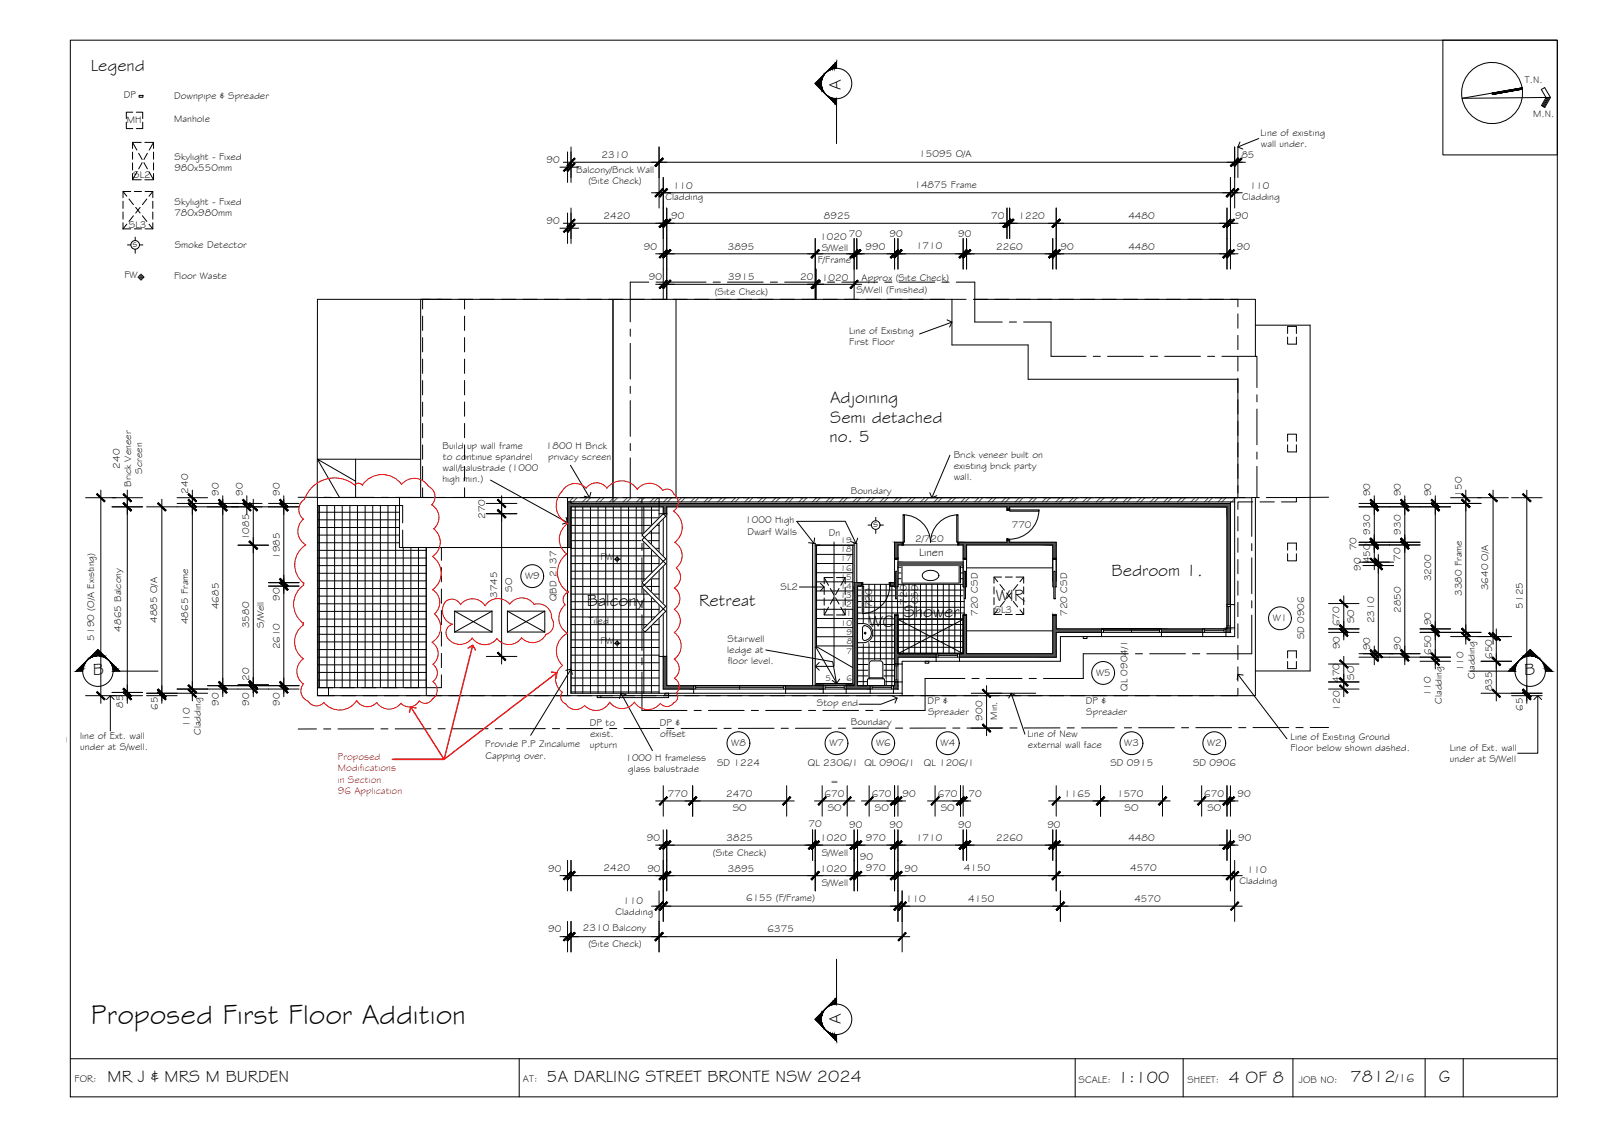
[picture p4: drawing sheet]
<svg xmlns="http://www.w3.org/2000/svg" width="420mm" height="297mm" viewBox="0 0 420 297" stroke-linecap="round" stroke-linejoin="round" font-family="sans-serif">
<defs><g id="words">
<text font-size="7.5" x="23.9" y="268.4">Proposed First Floor Addition</text>
<g font-size="4.5">
<text x="23.8" y="18.5">Legend</text>
<text x="220.5" y="23.5" transform="rotate(-90 220.5 23.5)">A</text>
<text x="217.7" y="105.8">Adjoining</text>
<text x="217.7" y="110.8">Semi detached</text>
<text x="217.6" y="115.8">no. 5</text>
<text x="291.5" y="151">Bedroom 1.</text>
<text x="153.9" y="158.8">Balcony</text>
<text x="183.4" y="158.8">Retreat</text>
<text x="237" y="161.7">Shower</text>
<text x="261.2" y="157.7">WIR</text>
<text x="227.8" y="164.3">WC</text>
<text x="24.4" y="177">B</text>
<text x="399.8" y="177">B</text>
<text x="220.5" y="268.5" transform="rotate(-90 220.5 268.5)">A</text>
<text x="28.2" y="283.6">MR J &amp; MRS M BURDEN</text>
<text x="143.3" y="283.6">5A DARLING STREET BRONTE NSW 2024</text>
<text x="293.2" y="283.9">1:100</text>
<text x="322.3" y="283.9">4 OF 8</text>
<text x="354.2" y="283.8">7812</text>
<text x="377.4" y="283.8">G</text>
</g>
<text font-size="3.2" x="366" y="283.8">/16</text>
<text font-size="3" x="241.1" y="145.8">Linen</text>
<g font-size="2.6">
<text x="399.9" y="21.8">T.N.</text>
<text x="32.5" y="25.7">DP</text>
<text x="45.7" y="26">Downpipe &amp; Spreader</text>
<text x="33.3" y="32.3">MH</text>
<text x="45.7" y="32">Manhole</text>
<text x="330.6" y="35.6">Line of existing</text>
<text x="402.1" y="30.7">M.N.</text>
<text x="45.8" y="42">Skylight - Fixed</text>
<text x="157.8" y="41.5">2310</text>
<text x="241.1" y="41.3">15095 O/A</text>
<text x="325.6" y="41.5">85</text>
<text x="330.7" y="38.5">wall under.</text>
<text x="34.9" y="46.7">SL2</text>
<text x="45.7" y="44.9">980x550mm</text>
<text x="143.3" y="42.8">90</text>
<text x="151.1" y="45.3">Balcony/Brick Wall</text>
<text x="45.8" y="53.6">Skylight - Fixed</text>
<text x="154.3" y="48.2">(Site Check)</text>
<text x="174.5" y="52.4">Cladding</text>
<text x="176.5" y="49.5">110</text>
<text x="239.8" y="49.4">14875 Frame</text>
<text x="325.8" y="52.5">Cladding</text>
<text x="327.8" y="49.6">110</text>
<text x="33.8" y="59.7">SL3</text>
<text x="45.7" y="56.6">780x980mm</text>
<text x="143.3" y="58.8">90</text>
<text x="158.3" y="57.5">2420</text>
<text x="176.1" y="57.5">90</text>
<text x="216.1" y="57.5">8925</text>
<text x="259.9" y="57.4">70</text>
<text x="267.1" y="57.5">1220</text>
<text x="295.9" y="57.5">4480</text>
<text x="323.9" y="57.5">90</text>
<text x="34.8" y="64.7">s</text>
<text x="45.8" y="65.1">Smoke Detector</text>
<text x="168.8" y="65.5">90</text>
<text x="190.9" y="65.5">3895</text>
<text x="215.1" y="63">1020</text>
<text x="215.5" y="65.9">S/Well</text>
<text x="222.6" y="62.1">70</text>
<text x="227" y="65.5">990</text>
<text x="233.3" y="62.1">90</text>
<text x="240.2" y="65.4">1710</text>
<text x="251.3" y="62.1">90</text>
<text x="261.3" y="65.5">2260</text>
<text x="278.1" y="65.4">90</text>
<text x="295.9" y="65.5">4480</text>
<text x="324.4" y="65.5">90</text>
<text x="214.5" y="68.8">F/Frame</text>
<text x="32.6" y="73">FW</text>
<text x="45.7" y="73.1">Floor Waste</text>
<text x="170.1" y="73.5">90</text>
<text x="187.5" y="77.3">(Site Check)</text>
<text x="191" y="73.5">3915</text>
<text x="209.9" y="73.4">20</text>
<text x="215.6" y="73.8">1020</text>
<text x="224.6" y="76.7">S/Well (Finished)</text>
<text x="226" y="73.8">Approx (Site Check)</text>
<text x="222.7" y="87.6">Line of Existing</text>
<text x="222.7" y="90.6">First Floor</text>
<text x="116.1" y="117.6">Build up wall frame</text>
<text x="143.2" y="117.6">1800 H Brick</text>
<text x="250.1" y="120">Brick veneer built on</text>
<text x="31.5" y="122.8" transform="rotate(-90 31.5 122.8)">240</text>
<text x="37.3" y="124.2" transform="rotate(-90 37.3 124.2)">Screen</text>
<text x="116.1" y="123.5">wall/balustrade (1000</text>
<text x="116.2" y="120.6">to continue spandrel</text>
<text x="143.8" y="120.5">privacy screen</text>
<text x="250.1" y="125.8">wall.</text>
<text x="250.2" y="122.9">existing brick party</text>
<text x="34.4" y="127.6" transform="rotate(-90 34.4 127.6)">Brick Veneer</text>
<text x="49.3" y="129.4" transform="rotate(-90 49.3 129.4)">240</text>
<text x="57.4" y="130.1" transform="rotate(-90 57.4 130.1)">90</text>
<text x="63.7" y="130.1" transform="rotate(-90 63.7 130.1)">90</text>
<text x="73.4" y="130.1" transform="rotate(-90 73.4 130.1)">90</text>
<text x="116" y="126.4">high min.)</text>
<text x="223.2" y="129.6">Boundary</text>
<text x="359.4" y="130.1" transform="rotate(-90 359.4 130.1)">90</text>
<text x="367.4" y="130.1" transform="rotate(-90 367.4 130.1)">90</text>
<text x="375.4" y="130.1" transform="rotate(-90 375.4 130.1)">90</text>
<text x="383.4" y="130.2" transform="rotate(-90 383.4 130.2)">150</text>
<text x="127.3" y="136" transform="rotate(-90 127.3 136)">270</text>
<text x="195.5" y="137.2">1000 High</text>
<text x="65.3" y="141.6" transform="rotate(-90 65.3 141.6)">1085</text>
<text x="196" y="140.2">Dwarf Walls</text>
<text x="217.3" y="140.5">Dn</text>
<text x="229" y="138.2">s</text>
<text x="240" y="142.1">2/720</text>
<text x="265.4" y="138.5">770</text>
<text x="359.4" y="140.2" transform="rotate(-90 359.4 140.2)">930</text>
<text x="367.4" y="140.2" transform="rotate(-90 367.4 140.2)">930</text>
<text x="73.4" y="146.6" transform="rotate(-90 73.4 146.6)">1985</text>
<text x="157.5" y="146.9">FW</text>
<text x="355.8" y="144.3" transform="rotate(-90 355.8 144.3)">70</text>
<text x="356.9" y="149.6" transform="rotate(-90 356.9 149.6)">90</text>
<text x="359.4" y="147.7" transform="rotate(-90 359.4 147.7)">450</text>
<text x="367.3" y="147" transform="rotate(-90 367.3 147)">70</text>
<text x="134.3" y="155.2" transform="rotate(-90 134.3 155.2)">SO</text>
<text x="137.7" y="151.9">W9</text>
<text x="204.7" y="154.8">SL2</text>
<text x="375.4" y="152.4" transform="rotate(-90 375.4 152.4)">3200</text>
<text x="390.3" y="154.8" transform="rotate(-90 390.3 154.8)">3640 O/A</text>
<text x="57.4" y="159.7" transform="rotate(-90 57.4 159.7)">4685</text>
<text x="73.4" y="157.6" transform="rotate(-90 73.4 157.6)">90</text>
<text x="130.4" y="156.8" transform="rotate(-90 130.4 156.8)">3745</text>
<text x="146" y="157.6" transform="rotate(-90 146 157.6)">QBD 2137</text>
<text x="228.8" y="159.5" transform="rotate(-90 228.8 159.5)">720</text>
<text x="237.9" y="158.5" transform="rotate(-90 237.9 158.5)">720</text>
<text x="240.8" y="158.5" transform="rotate(-90 240.8 158.5)">CSD</text>
<text x="256.5" y="161.5" transform="rotate(-90 256.5 161.5)">720 CSD</text>
<text x="260.9" y="160.7">SL3</text>
<text x="279.9" y="161.5" transform="rotate(-90 279.9 161.5)">720 CSD</text>
<text x="367.4" y="160.7" transform="rotate(-90 367.4 160.7)">2850</text>
<text x="383.4" y="156.2" transform="rotate(-90 383.4 156.2)">3380 Frame</text>
<text x="399.4" y="159.6" transform="rotate(-90 399.4 159.6)">5125</text>
<text x="24.7" y="168" transform="rotate(-90 24.7 168)">5190 (O/A Existing)</text>
<text x="31.8" y="165.6" transform="rotate(-90 31.8 165.6)">4865 Balcony</text>
<text x="41.2" y="163.4" transform="rotate(-90 41.2 163.4)">4885 O/A</text>
<text x="49.4" y="163.6" transform="rotate(-90 49.4 163.6)">4865 Frame</text>
<text x="65.3" y="164.7" transform="rotate(-90 65.3 164.7)">3580</text>
<text x="69.2" y="164.6" transform="rotate(-90 69.2 164.6)">S/Well</text>
<text x="154.3" y="163.6">Tiled</text>
<text x="333.8" y="162.9">W1</text>
<text x="342.1" y="167.7" transform="rotate(-90 342.1 167.7)">SD 0906</text>
<text x="351.3" y="164.2" transform="rotate(-90 351.3 164.2)">670</text>
<text x="355.2" y="163.4" transform="rotate(-90 355.2 163.4)">SO</text>
<text x="360.4" y="163.4" transform="rotate(-90 360.4 163.4)">2310</text>
<text x="375.4" y="163.9" transform="rotate(-90 375.4 163.9)">90</text>
<text x="73.4" y="170.3" transform="rotate(-90 73.4 170.3)">2610</text>
<text x="157.5" y="168.9">FW</text>
<text x="190.7" y="171.2">ledge at</text>
<text x="190.8" y="168.3">Stairwell</text>
<text x="351.4" y="170.2" transform="rotate(-90 351.4 170.2)">90</text>
<text x="359.4" y="170.5" transform="rotate(-90 359.4 170.5)">90</text>
<text x="367.4" y="170.4" transform="rotate(-90 367.4 170.4)">90</text>
<text x="375.4" y="171.7" transform="rotate(-90 375.4 171.7)">650</text>
<text x="391.4" y="172.8" transform="rotate(-90 391.4 172.8)">650</text>
<text x="65.4" y="178.5" transform="rotate(-90 65.4 178.5)">20</text>
<text x="190.9" y="174.1">floor level.</text>
<text x="287.5" y="177.2">W5</text>
<text x="351.3" y="179" transform="rotate(-90 351.3 179)">470</text>
<text x="355.2" y="178.3" transform="rotate(-90 355.2 178.3)">SO</text>
<text x="383.8" y="176" transform="rotate(-90 383.8 176)">110</text>
<text x="386.8" y="178" transform="rotate(-90 386.8 178)">Cladding</text>
<text x="32.3" y="185.5" transform="rotate(-90 32.3 185.5)">85</text>
<text x="57.4" y="185.1" transform="rotate(-90 57.4 185.1)">90</text>
<text x="65.4" y="185.1" transform="rotate(-90 65.4 185.1)">90</text>
<text x="73.4" y="185.1" transform="rotate(-90 73.4 185.1)">90</text>
<text x="214.2" y="185.2">Stop end</text>
<text x="243.3" y="184.6">DP &amp;</text>
<text x="284.8" y="184.5">DP &amp;</text>
<text x="295.7" y="181.1" transform="rotate(-90 295.7 181.1)">QL 0904/1</text>
<text x="375.3" y="182.5" transform="rotate(-90 375.3 182.5)">110</text>
<text x="378.2" y="184.5" transform="rotate(-90 378.2 184.5)">Cladding</text>
<text x="391.4" y="181.2" transform="rotate(-90 391.4 181.2)">835</text>
<text x="41.4" y="186.1" transform="rotate(-90 41.4 186.1)">65</text>
<text x="49.8" y="190.7" transform="rotate(-90 49.8 190.7)">110</text>
<text x="154.7" y="190.3">DP to</text>
<text x="173" y="190.3">DP &amp;</text>
<text x="223.2" y="190.2">Boundary</text>
<text x="243.4" y="187.5">Spreader</text>
<text x="257.7" y="188.9" transform="rotate(-90 257.7 188.9)">900</text>
<text x="261.5" y="188.7" transform="rotate(-90 261.5 188.7)">Min.</text>
<text x="284.9" y="187.5">Spreader</text>
<text x="351.4" y="186.3" transform="rotate(-90 351.4 186.3)">120</text>
<text x="399.4" y="186.3" transform="rotate(-90 399.4 186.3)">65</text>
<text x="0" y="194.3">ector - Existing</text>
<text x="21" y="193.7">line of Ext. wall</text>
<text x="21" y="196.7">under at S/well.</text>
<text x="52.7" y="192.7" transform="rotate(-90 52.7 192.7)">Cladding</text>
<text x="127.3" y="196">Provide P.P Zincalume</text>
<text x="154.7" y="196.1">upturn</text>
<text x="154.8" y="193.2">exist.</text>
<text x="173.1" y="193.3">offset</text>
<text x="191.8" y="195.6">W8</text>
<text x="217.5" y="195.6">W7</text>
<text x="229.8" y="195.6">W6</text>
<text x="246.7" y="195.6">W4</text>
<text x="269.5" y="193.2">Line of New</text>
<text x="269.6" y="196.1">external wall face</text>
<text x="294.9" y="195.6">W3</text>
<text x="316.6" y="195.6">W2</text>
<text x="338.5" y="194">Line of Existing Ground</text>
<text x="338.5" y="196.9">Floor below shown dashed.</text>
<text x="380.2" y="196.8">Line of Ext. wall</text>
<text x="127.3" y="198.9">Capping over.</text>
<text x="164" y="199.6">1000 H frameless</text>
<text x="164.7" y="202.5">glass balustrade</text>
<text x="188.1" y="200.9">SD 1224</text>
<text x="211.9" y="200.8">QL 2306/1 QL 0906/1</text>
<text x="242.3" y="200.8">QL 1206/1</text>
<text x="291.2" y="200.9">SD 0915</text>
<text x="312.9" y="200.9">SD 0906</text>
<text x="380.3" y="199.7">under at S/Well</text>
<text x="175.2" y="208.9">770</text>
<text x="190.4" y="208.9">2470</text>
<text x="216.3" y="208.9">670</text>
<text x="217.8" y="205.9">=</text>
<text x="228.6" y="208.9">670</text>
<text x="236.7" y="208.9">90</text>
<text x="245.9" y="208.9">670</text>
<text x="254" y="208.9">70</text>
<text x="279.1" y="208.9">1165</text>
<text x="293" y="208.9">1570</text>
<text x="315.8" y="208.9">670</text>
<text x="324.6" y="208.9">90</text>
<text x="192.2" y="212.7">SO</text>
<text x="217.1" y="212.7">SO</text>
<text x="229.5" y="212.7">SO</text>
<text x="246.7" y="212.7">SO</text>
<text x="294.9" y="212.7">SO</text>
<text x="316.7" y="212.7">SO</text>
<text x="169.6" y="220.5">90</text>
<text x="190.6" y="220.5">3825</text>
<text x="212.1" y="216.7">70</text>
<text x="215.1" y="220.5">1020</text>
<text x="222.7" y="217">90</text>
<text x="227.1" y="220.4">970</text>
<text x="233.3" y="217">90</text>
<text x="240.2" y="220.4">1710</text>
<text x="251.3" y="217">90</text>
<text x="261.3" y="220.5">2260</text>
<text x="274.7" y="217">90</text>
<text x="295.9" y="220.5">4480</text>
<text x="324.7" y="220.5">90</text>
<text x="187" y="224.3">(Site Check)</text>
<text x="215.5" y="224.3">S/Well</text>
<text x="225.5" y="225.5">90</text>
<text x="143.8" y="228.5">90</text>
<text x="158.3" y="228.5">2420</text>
<text x="169.8" y="228.5">90</text>
<text x="190.9" y="228.5">3895</text>
<text x="215.1" y="228.5">1020</text>
<text x="215.5" y="232.3">S/Well</text>
<text x="227.1" y="228.4">970</text>
<text x="237.2" y="228.5">90</text>
<text x="252.8" y="228.5">4150</text>
<text x="296.4" y="228.4">4570</text>
<text x="325.1" y="231.7">Cladding</text>
<text x="327.1" y="228.8">110</text>
<text x="161.4" y="239.9">Cladding</text>
<text x="163.5" y="237">110</text>
<text x="195.7" y="236.2">6155 (F/Frame)</text>
<text x="237.6" y="236.5">110</text>
<text x="253.9" y="236.5">4150</text>
<text x="297.5" y="236.4">4570</text>
<text x="143.8" y="244.4">90</text>
<text x="152.9" y="244">2310 Balcony</text>
<text x="201.3" y="244.4">6375</text>
<text x="154.3" y="248.3">(Site Check)</text>
<text x="19.6" y="283.8">FOR:</text>
<text x="137.2" y="283.6">AT:</text>
<text x="282.9" y="283.9">SCALE:</text>
<text x="311.5" y="283.9">SHEET:</text>
<text x="340.7" y="283.9">JOB NO:</text>
</g>
<g font-size="2.6" fill="#f00">
<text x="88.6" y="202.3">Modifications</text>
<text x="88.6" y="199.3">Proposed</text>
<text x="88.6" y="205.2">in Section</text>
<text x="88.6" y="208.1">96 Application</text>
</g>
<g font-size="2.2">
<text x="220.5" y="142.4">19</text>
<text x="220.5" y="149.6">16</text>
<text x="220.5" y="147.2">17</text>
<text x="220.5" y="144.8">18</text>
<text x="220.5" y="154.4">14</text>
<text x="220.5" y="152">15</text>
<text x="220.5" y="161.6">11</text>
<text x="220.5" y="159.2">12</text>
<text x="220.5" y="156.8">13</text>
<text x="220.5" y="164">10</text>
<text x="222" y="166.4">9</text>
<text x="222" y="171.4">7</text>
<text x="222.1" y="168.8">8</text>
<text x="216.5" y="178.6">5</text>
<text x="222" y="178.6">6</text>
</g>
</g></defs>
<!-- layer: ROOFPLAN NEW -->
<g fill="none" stroke="#000" stroke-width=".26">
<path d="M178 130.5h-9.6v10.1M179.9 130.5h1.9M183.6 130.5h9.4M194.9 130.5h1.9M198.7 130.5h9.3M209.9 130.5h1.9M213.6 130.5h9.4M224.9 130.5h1.9M228.6 130.5h9.4M239.9 130.5h1.9M243.7 130.5h9.3M254.9 130.5h1.9"/>
<path d="M258.6 130.5h9.4M269.9 130.5h1.9M273.6 130.5h9.4M284.9 130.5h1.9M288.7 130.5h9.3M299.9 130.5h1.9M303.6 130.5h9.4M314.9 130.5h1.9M318.7 130.5h9.6v10.1M168.4 142.4v1.9M168.4 146.2v9.4M168.4 157.4v1.9"/>
<path d="M328.3 142.5v1.9M328.3 146.3v9.3M328.3 157.5v1.9M168.4 161.2v9.4M168.4 172.4v1.9M168.4 176.2v10.1h11.8M253.1 177.9h-10.5v8.4h-11.8M254.9 177.9h1.9M258.7 177.9h9.3M269.9 177.9h1.9M295.9 171.4h-11.8v6.5h-10.4M297.8 171.4h1.8"/>
<path d="M301.5 171.4h9.4M312.8 171.4h1.8M328.3 161.3v10.1h-11.8M182 186.3h1.9M185.8 186.3h9.4M197 186.3h1.9M200.8 186.3h9.4M212.1 186.3h1.8M215.8 186.3h9.4M227 186.3h1.9"/>
</g>
<!-- layer: NEWWORK -->
<g fill="none" stroke="#000" stroke-width=".26">
<path d="M83.3 132.5v47.8M83.6 132.5v47.8M149.8 131.6v.4h172.9M160.8 130.5v1.1M172.9 130.5v1.1M322.7 131.6v26.9M323.8 130.5v1.1h-174.9M324.7 130.5h-175.8v51.9M224 152.8h2v.9M224.7 152.8v-10.4h-.7v37.4h-2.1M226.2 153.7h-1.3v26.1h3.3v2M234.6 152.8h-1v.9h1"/>
<path d="M234.6 142.2h2.1v.7h-1.2v3.5h-.9zM235.5 147.4h17.1M235.5 148.3h17.1M276.1 152.4v-9.5h-22.6v3.5h-.9v-3.5h-1.1v-.7h12.6v-.6h.7v.6h12.2v10.2M276.1 146.4h.9M323.8 158.5h-2v-25.6h-57v.6h-.7v-.6h-89.2v1.8h-.9v-1.8h-24.2v48.9h23.1M213.1 179.8v-37.4h.7v37.4M213.8 179.5h10.2M215.9 179.8h-9.9v2M215.9 179.5v2.3M221.9 179.5v2.3M234.6 174.1h2"/>
<path d="M234.6 178.8h2M235.5 178.8v1.9h-1.2M245.5 173.4v-2h-10v-10h-.9v18.4h-.3v2M245.5 172.3h-10v1.8M288.9 166.9v-2h-11.9v-3.5h-.9v10h-22.6v-10h-.9v10h-1v2M288.9 165.8h-11.9v6.5h-25.4M304.6 166.9v-2h10.8v2M304.6 165.8h10.8M322.7 164.6v1.2h-1.2M323.8 164.6h-2v.3h-.3v2M149.8 181.4h23.1M181.9 180.7h-7.9v-8.6h.9v7.7h7v2"/>
<path d="M206 180.7h9.9M221.9 180.7h6.3M236.6 181.8v.6"/>
</g>
<!-- layer: HATCH -->
<g fill="#545454" stroke="#545454" stroke-width=".26">
<path d="M234.6 142.2l2.1 .7v-.7zM234.6 142.2l2.1 .7h-2.1z"/>
<path d="M234.6 142.9l.9 3.5v-3.5zM234.6 142.9l.9 3.5h-.9z"/>
<path d="M234.6 161.4l.9 10v-10zM234.6 161.4l.9 10h-.9z"/>
<path d="M234.6 171.4l10.9 .9v-.9zM234.6 171.4l10.9 .9h-10.9z"/>
<path d="M234.6 172.3l.9 1.8v-1.8zM234.6 172.3l.9 1.8h-.9z"/>
<path d="M234.6 178.8l.9 1v-1zM234.6 178.8l.9 1h-.9z"/>
<path d="M234.3 179.8l1.2 .9v-.9zM234.3 179.8l1.2 .9h-1.2z"/>
<path d="M224 152.8l2 .9v-.9zM224 152.8l2 .9h-2z"/>
<path d="M224 153.7l.9 26.1v-26.1zM224 153.7l.9 26.1h-.9z"/>
<path d="M221.9 179.8l6.3 .9v-.9zM221.9 179.8l6.3 .9h-6.3z"/>
<path d="M233.6 152.8l1 .9v-.9zM233.6 152.8l1 .9h-1z"/>
<path d="M206 179.8l9.9 .9v-.9zM206 179.8l9.9 .9h-9.9z"/>
<path d="M174 172.1l.9 7.7v-7.7zM174 172.1l.9 7.7h-.9z"/>
<path d="M174 179.8l7.9 .9v-.9zM174 179.8l7.9 .9h-7.9z"/>
<path d="M321.8 164.6l.9 .3v-.3zM321.8 164.6l.9 .3h-.9z"/>
<path d="M321.5 164.9l1.2 .9v-.9zM321.5 164.9l1.2 .9h-1.2z"/>
<path d="M304.6 164.9l10.8 .9v-.9zM304.6 164.9l10.8 .9h-10.8z"/>
<path d="M276.1 161.4l.9 3.5v-3.5zM276.1 161.4l.9 3.5h-.9z"/>
<path d="M276.1 164.9l12.8 .9v-.9zM276.1 164.9l12.8 .9h-12.8z"/>
<path d="M276.1 165.8l.9 5.6v-5.6zM276.1 165.8l.9 5.6h-.9z"/>
<path d="M252.6 161.4l.9 10v-10zM252.6 161.4l.9 10h-.9z"/>
<path d="M251.6 171.4l25.4 .9v-.9zM251.6 171.4l25.4 .9h-25.4z"/>
<path d="M149.8 132l172.9 .9v-.9zM149.8 132l172.9 .9h-172.9z"/>
<path d="M264.1 132.9l.7 .6v-.6zM264.1 132.9l.7 .6h-.7z"/>
<path d="M174 132.9l.9 1.8v-1.8zM174 132.9l.9 1.8h-.9z"/>
<path d="M321.8 132.9l.9 25.6v-25.6zM321.8 132.9l.9 25.6h-.9z"/>
<path d="M264.1 141.6l.7 .6v-.6zM264.1 141.6l.7 .6h-.7z"/>
<path d="M251.5 142.2l25.5 .7v-.7zM251.5 142.2l25.5 .7h-25.5z"/>
<path d="M276.1 142.9l.9 3.5v-3.5zM276.1 142.9l.9 3.5h-.9z"/>
<path d="M252.6 142.9l.9 3.5v-3.5zM252.6 142.9l.9 3.5h-.9z"/>
<path d="M221.9 179.5l2.1 .3v-.3zM221.9 179.5l2.1 .3h-2.1z"/>
<path d="M213.8 179.5l2.1 .3v-.3zM213.8 179.5l2.1 .3h-2.1z"/>
<path d="M148.9 131.6l.9 11.9v-11.9zM148.9 131.6l.9 11.9h-.9z"/>
<path d="M235.5 147.4l17.1 .9v-.9zM235.5 147.4l17.1 .9h-17.1z"/>
</g>
<!-- layer: TILES -->
<g fill="none" stroke="#000" stroke-width=".26">
<path d="M83.3 134.3h21.5M83.3 136.3h21.5M83.3 138.3h21.5M83.8 132.5v47.8M85.8 132.5v47.8M87.8 132.5v47.8M89.8 132.5v47.8M91.8 132.5v47.8M93.8 132.5v47.8M95.8 132.5v47.8M97.8 132.5v47.8M99.8 132.5v47.8"/>
<path d="M101.8 132.5v47.8M103.8 132.5v47.8M149.8 133.7h23.1M149.8 135.8h23.1M149.8 137.7h23.1M149.8 139.8h23.1M150.9 132.9v48.9M152.9 132.9v48.9M154.9 132.9v48.9M156.9 132.9v48.9M158.9 132.9v48.9M160.9 132.9v48.9"/>
<path d="M162.9 132.9v48.9M164.9 132.9v48.9M166.9 132.9v48.9M168.9 132.9v48.9M170.9 132.9v48.9M83.3 140.3h21.5M83.3 142.3h21.5M83.3 144.3h28.5M83.3 146.3h28.5M83.3 148.3h28.5M83.3 150.3h28.5M83.3 152.3h28.5"/>
<path d="M83.3 154.3h28.5M83.3 156.3h28.5M83.3 158.3h28.5M105.8 143.5v36.8M107.8 143.5v36.8M109.8 143.5v36.8M111.8 143.5v36.8M149.8 141.7h23.1M149.8 143.8h23.1M149.8 145.7h23.1M149.8 147.8h23.1M149.8 149.7h23.1"/>
<path d="M149.8 151.8h23.1M149.8 153.7h23.1M149.8 155.8h23.1M149.8 157.7h23.1M149.8 159.8h23.1M224.9 153.7h1.3v-.5h7.2v.5l2.1 .2v-5.6h17.1v5.6h.3v7.2h-.3v10.3h-17.1v-10h-.9v18.4h-9.7zM224.9 154.7h28M224.9 156.2h28M224.9 157.7h28M224.9 159.2h28M226.4 153.2v26.6M227.9 153.2v26.6"/>
<path d="M229.4 153.2v26.6M230.9 153.2v26.6M232.4 153.2v26.6M233.9 153.7v26.1M235.4 153.9v7.5M235.5 148.7h17.1M235.5 150.2h17.1M235.5 151.7h17.1M235.5 153.2h17.1M236.9 148.3v23.1M238.4 148.3v23.1M239.9 148.3v23.1"/>
<path d="M241.4 148.3v23.1M242.9 148.3v23.1M244.4 148.3v23.1M245.9 148.3v23.1M247.4 148.3v23.1M248.9 148.3v23.1M250.4 148.3v23.1M251.9 148.3v23.1M83.3 160.3h28.5M83.3 162.3h28.5M83.3 164.3h28.5M83.3 166.3h28.5"/>
<path d="M83.3 168.3h28.5M83.3 170.3h28.5M83.3 172.3h28.5M83.3 174.3h28.5M83.3 176.3h28.5M83.3 178.3h28.5M149.8 161.7h23.1M149.8 163.8h23.1M149.8 165.7h23.1M149.8 167.8h23.1M149.8 169.7h23.1M149.8 171.8h23.1"/>
<path d="M149.8 173.8h23.1M149.8 175.8h23.1M149.8 177.8h23.1M149.8 179.8h23.1M224.9 160.7h28M224.9 162.2h9.7M224.9 163.7h9.7M224.9 165.2h9.7M224.9 166.7h9.7M224.9 168.2h9.7M224.9 169.7h9.7M224.9 171.2h9.7"/>
<path d="M224.9 172.7h9.7M224.9 174.2h9.7M224.9 175.7h9.7M224.9 177.2h9.7M224.9 178.7h9.7M235.5 162.2h17.1M235.5 163.7h17.1M235.5 165.2h17.1M235.5 166.7h17.1M235.5 168.2h17.1M235.5 169.7h17.1M235.5 171.2h17.1"/>
</g>
<!-- layer: 0.13 -->
<path d="M236.8 135a7.3 7.3 0 0 1 7.3 7.2 7.2 7.2 0 0 1 7.2-7.2M272.5 133.7a7.7 7.7 0 0 1-7.7 7.7M233.3 153.6a7.2 7.2 0 0 1-7.2 7.3M236.7 142.9h14.8M253.5 148.9h22.6M253.5 165.4h22.6" fill="none" stroke="#000" stroke-width=".26"/>
<!-- layer: MASK -->
<g fill="#fff" stroke="#fff" stroke-width=".26">
<path d="M228.9 165.5v1z"/>
<path d="M174 159.6l.6 .7h-1.3z"/>
<path d="M173.3 160.3h1.3l-4.8 4.8z"/>
<path d="M169 153.4l.7 .6h-1.3z"/>
<path d="M168.4 154h1.3l4.9 5z"/>
<path d="M174 147.2l.6 .6h-1.3z"/>
<path d="M173.3 147.8h1.3l-4.9 5z"/>
<path d="M169 140.9l.7 .7h-1.3z"/>
<path d="M168.4 141.6h1.3l4.9 4.9z"/>
<path d="M174 134.7l.6 .6h-1.3z"/>
<path d="M173.3 135.3h1.3l-4.9 5z"/>
<path d="M236.6 148.3l15 4.6v-4.6zM236.6 148.3l15 4.6h-15z"/>
<path d="M228.7 173.3h2.2zM228.6 173.3h2.3z"/>
<path d="M228.6 173.3h2.4zM228.6 173.3h2.4z"/>
<path d="M228.6 173.3h2.5zM228.5 173.3h2.6z"/>
<path d="M228.5 173.3h2.6zM228.4 173.3h2.7z"/>
<path d="M228.4 173.3l2.8 .1zM228.3 173.4h2.9z"/>
<path d="M228.3 173.4h2.9zM228.3 173.4h2.9z"/>
<path d="M228.3 173.4h3zM228.2 173.4h3.1z"/>
<path d="M228.2 173.4l3.1 .1zM228.2 173.4l3.1 .1z"/>
<path d="M228.2 173.5h3.2zM228.2 173.5h3.2z"/>
<path d="M228.1 173.5l3.3 .1zM228.1 173.5l3.3 .1z"/>
<path d="M228.1 173.6h3.4zM228.1 173.6h3.4z"/>
<path d="M228.1 173.6l3.4 .1zM228.1 173.6l3.4 .1z"/>
<path d="M228 173.7l3.5 .1zM228 173.7l3.5 .1z"/>
<path d="M228 173.8l3.5 .1zM228 173.8l3.5 .1z"/>
<path d="M228 173.9h3.5zM228 173.9h3.5z"/>
<path d="M228 173.9l3.5 .1zM228 173.9l3.5 .1z"/>
<path d="M228 174l3.5 4v-4zM228 174l3.5 4h-3.5z"/>
<path d="M227.8 178h4zM227.7 178h4.1z"/>
<path d="M227.7 178h4.1zM227.7 178h4.1z"/>
<path d="M227.7 178h4.2zM227.6 178h4.3z"/>
<path d="M227.6 178h4.3zM227.6 178h4.3z"/>
<path d="M227.6 178l4.4 .1zM227.6 178l4.4 .1z"/>
<path d="M227.5 178.1h4.5zM227.5 178.1h4.5z"/>
<path d="M227.5 178.1l4.5 .1zM227.5 178.1l4.5 .1z"/>
<path d="M227.5 178.2h4.5zM227.5 178.2h4.5z"/>
<path d="M227.5 178.2l4.5 1.6v-1.6zM227.5 178.2l4.5 1.6h-4.5z"/>
<path d="M224.9 163.6v4.8zM224.9 163.6v4.8z"/>
<path d="M224.9 163.6v4.8zM224.9 163.6v4.8z"/>
<path d="M224.9 163.6v4.8zM224.9 163.6v4.8z"/>
<path d="M224.9 163.6v4.8zM224.9 163.6v4.8z"/>
<path d="M224.9 163.5l.1 5zM224.9 163.5l.1 5z"/>
<path d="M225 163.5v5zM225 163.5v5z"/>
<path d="M225 163.5v5zM225 163.5v5z"/>
<path d="M225 163.5v5zM225 163.5v5z"/>
<path d="M225 163.5l.1 5zM225 163.5l.1 5z"/>
<path d="M225.1 163.5l1.1 5h-1.1zM225.1 163.5l1.1 5v-5z"/>
<path d="M226.2 164.7v2.6zM226.2 164.7v2.6z"/>
<path d="M226.2 163.5v1.2zM226.2 163.5v1.2z"/>
<path d="M226.2 167.2v1.3zM226.2 167.2v1.3z"/>
<path d="M226.2 163.5v1.1zM226.2 163.5v1.2z"/>
<path d="M226.2 164.7v2.6zM226.2 164.6v2.7z"/>
<path d="M226.2 167.3v1.2zM226.2 167.3v1.2z"/>
<path d="M226.2 164.6v2.7zM226.2 164.6v2.7z"/>
<path d="M226.2 167.3v1.2zM226.2 167.3v1.2z"/>
<path d="M226.2 164.6v2.7zM226.2 164.6v2.7z"/>
<path d="M226.2 163.5v1.1zM226.2 163.5v1.1z"/>
<path d="M226.2 167.3v1.2zM226.2 167.3v1.2z"/>
<path d="M226.2 164.6v2.8zM226.2 164.6v2.8z"/>
<path d="M226.2 163.5v1.1zM226.2 163.5v1.1z"/>
<path d="M226.2 167.4v1.1zM226.2 167.4v1.1z"/>
<path d="M226.2 164.6v2.8zM226.2 164.5v2.9z"/>
<path d="M226.2 167.4v1.1zM226.2 167.4v1.1z"/>
<path d="M226.2 164.5v2.9zM226.2 164.5v2.9z"/>
<path d="M226.2 163.5v1.1zM226.2 163.5v1z"/>
<path d="M226.2 164.5v2.9zM226.2 164.5v2.9z"/>
<path d="M226.2 163.5v1zM226.2 163.5v1z"/>
<path d="M226.2 167.4l.1 1.1zM226.2 167.4l.1 1.1z"/>
<path d="M226.2 164.5l.1 3zM226.3 164.5v3z"/>
<path d="M226.2 163.5v1zM226.2 163.5l.1 1z"/>
<path d="M226.3 167.5v1zM226.3 167.5v1z"/>
<path d="M226.3 164.5v3zM226.3 164.4v3.1z"/>
<path d="M226.3 167.5v1zM226.3 167.5v1z"/>
<path d="M226.3 164.4v3.1zM226.3 164.4v3.1z"/>
<path d="M226.3 163.5v1zM226.3 163.5v.9z"/>
<path d="M226.3 164.4v3.1zM226.3 164.4v3.1z"/>
<path d="M226.3 163.5v.9zM226.3 163.5v.9z"/>
<path d="M226.3 167.5v1zM226.3 167.5v1z"/>
<path d="M226.3 164.4v3.2zM226.3 164.4v3.2z"/>
<path d="M226.3 163.5v.9zM226.3 163.5v.8z"/>
<path d="M226.3 167.6v.9zM226.3 167.6v.9z"/>
<path d="M226.3 164.4v3.3zM226.3 164.3v3.4z"/>
<path d="M226.3 167.7v.8zM226.3 167.7v.8z"/>
<path d="M226.3 164.3v3.4zM226.3 164.3v3.4z"/>
<path d="M226.3 167.7l.1 .8zM226.3 167.7l.1 .8z"/>
<path d="M226.3 164.3l.1 3.4zM226.3 164.3l.1 3.4z"/>
<path d="M226.3 163.5v.8zM226.3 163.5l.1 .7z"/>
<path d="M226.4 167.7v.8zM226.4 167.7v.8z"/>
<path d="M226.4 164.2v3.6zM226.4 164.2v3.6z"/>
<path d="M226.4 167.8v.7zM226.4 167.8v.7z"/>
<path d="M226.4 164.2v3.6zM226.4 164.2v3.6z"/>
<path d="M226.4 167.8l.1 .7zM226.4 167.8l.1 .7z"/>
<path d="M226.4 164.2l.1 3.6zM226.5 164.1v3.7z"/>
<path d="M226.4 163.5v.7zM226.4 163.5l.1 .6z"/>
<path d="M226.5 167.8v.7zM226.5 167.8v.7z"/>
<path d="M226.5 164.1v3.7zM226.5 164.1v3.7z"/>
<path d="M226.5 167.8v.7zM226.5 167.8v.7z"/>
<path d="M226.5 164.1v3.8zM226.5 164.1v3.8z"/>
<path d="M226.5 167.9l.1 .6zM226.5 167.9l.1 .6z"/>
<path d="M226.5 164.1l.1 3.8zM226.5 164.1l.1 3.8z"/>
<path d="M226.5 163.5v.6zM226.5 163.5l.1 .6z"/>
<path d="M226.6 164.1v3.8zM226.6 164.1v3.8z"/>
<path d="M226.6 167.9l.1 .6zM226.6 167.9l.1 .6z"/>
<path d="M226.6 164.1l.1 3.8zM226.6 164.1l.1 3.8z"/>
<path d="M226.6 163.5v.6zM226.6 163.5l.1 .6z"/>
<path d="M226.7 167.9v.6zM226.7 167.9v.6z"/>
<path d="M226.7 164.1v3.9zM226.7 164.1v3.9z"/>
<path d="M226.7 163.5v.6zM226.7 163.5v.5z"/>
<path d="M226.7 168l.4 .4-.4 .1zM226.7 168l.4 .4v-.5z"/>
<path d="M226.7 164l.4 3.9-.4 .1zM226.7 164l.4 3.9v-3.8z"/>
<path d="M226.7 163.5l.4 .6-.4-.1zM226.7 163.5l.4 .6v-.5z"/>
<path d="M227.1 167.9v.5zM227.1 167.9v.5z"/>
<path d="M227.1 163.6v.5zM227.1 163.6v.5z"/>
<path d="M227.1 167.9l.3 .4-.3 .1zM227.1 167.9l.3 .4v-.5z"/>
<path d="M227.1 164.1l.3 3.7-.3 .1zM227.1 164.1l.3 3.7v-3.6z"/>
<path d="M227.1 163.6l.3 .6-.3-.1zM227.1 163.6l.3 .6v-.5z"/>
<path d="M227.4 167.8v.5zM227.4 167.8l.1 .4z"/>
<path d="M227.4 163.7l.2 .6zM227.4 163.7l.2 .6z"/>
<path d="M227.5 167.7l.3 .4-.3 .1zM227.5 167.7l.3 .4v-.5z"/>
<path d="M227.4 164.2l.4 3.4-.4 .2zM227.4 164.2l.4 3.4v-3.2z"/>
<path d="M227.6 163.8l.2 .6-.2-.1zM227.6 163.8l.2 .6v-.5z"/>
<path d="M227.8 167.6l.1 .4-.1 .1zM227.8 167.6l.1 .4v-.6z"/>
<path d="M227.8 163.9l.2 .7-.2-.2zM227.8 163.9l.2 .7v-.6z"/>
<path d="M227.9 167.4v.6zM227.9 167.4l.1 .5v-.6z"/>
<path d="M227.8 164.4l.2 2.9-.2 .3zM227.8 164.4l.2 2.9v-2.7z"/>
<path d="M228 164v.6zM228 164v.6z"/>
<path d="M228 167.3l.2 .4-.2 .2zM228.2 167l-.2 .3 .2 .4z"/>
<path d="M228 164.6l.2 2.4-.2 .3zM228 164.6l.2 2.4v-2.1z"/>
<path d="M228 164.1l.2 .8-.2-.3zM228 164.1l.2 .8v-.6z"/>
<path d="M228.2 167v.7zM228.2 167v.7z"/>
<path d="M228.2 164.3l.1 .7zM228.2 164.3l.1 .7z"/>
<path d="M228.2 167l.2 .5-.2 .2zM228.4 166.7l-.2 .3 .2 .5z"/>
<path d="M228.2 164.9l.2 1.8-.2 .3zM228.2 164.9l.2 1.8v-1.4z"/>
<path d="M228.3 164.4l.1 .9zM228.3 164.4l.1 .9z"/>
<path d="M228.4 166.7v.8zM228.5 166.4v.9z"/>
<path d="M228.4 165.3v1.4zM228.4 165.3l.1 1.1z"/>
<path d="M228.4 164.5l.1 1.1zM228.4 164.5l.1 1.1z"/>
<path d="M228.5 166.4v.9zM228.5 166.3v1z"/>
<path d="M228.5 166.3v1zM228.5 166v1.3z"/>
<path d="M228.5 165.6v.8zM228.5 165.6v.4z"/>
<path d="M228.5 164.7v1.2zM228.5 164.7v1.2z"/>
<path d="M228.5 166v1.3zM228.6 166v1.3z"/>
<path d="M228.5 164.7l.1 1.3zM228.5 164.7l.1 1.3z"/>
<path d="M228.6 164.7l.1 2.2-.1 .4zM228.6 164.7l.1 2.2v-1.8z"/>
<path d="M228.7 165.1v1.8zM228.7 165.1l.1 1.7z"/>
<path d="M228.8 165.1v1.7zM228.8 165.1l.1 1.4z"/>
<path d="M228.9 165.5v.9zM228.9 165.6v.8z"/>
<path d="M252.9 149.8v7.2l.3-7.2zM253.2 149.8v7.2h-.3z"/>
<path d="M234.9 149.8v7.2l.3-7.2zM235.2 149.8v7.2h-.3z"/>
<path d="M226.2 153.7l.3 7.2v-7.2zM226.2 153.7l.3 7.2h-.3z"/>
<path d="M173.3 160.3l-4.8 4.8h1.3zM168.5 165.1h1.3l-.6 .6z"/>
<path d="M168.4 154l4.9 5h1.3zM173.3 159h1.3l-.6 .6z"/>
<path d="M173.3 147.8l-4.9 5h1.3zM168.4 152.8h1.3l-.7 .6z"/>
<path d="M168.4 141.6l4.9 4.9h1.3zM173.3 146.5h1.3l-.6 .7z"/>
<path d="M173.3 135.3l-4.9 5h1.3zM168.4 140.3h1.3l-.7 .6z"/>
<path d="M264.8 133.7l7.7 .3h-7.7zM264.8 133.7l7.7 .3v-.3z"/>
<path d="M250.9 135v7.2h.4zM250.9 135h.4v7.2z"/>
<path d="M236.9 135v7.2h.3zM236.9 135h.3v7.2z"/>
<path d="M276.4 149.8h.3v7.2zM276.4 149.8v7.2h.3z"/>
</g>
<path d="M236.9 135h.3v7.2h-.3zM250.9 135h.4v7.2h-.4zM264.8 133.7h7.7v.3h-7.7zM226.2 153.7h.3v7.2h-.3zM236.6 148.3h15v4.6h-15zM228.7 173.2a.75 .75 0 0 0-.7 .8v4l-.5 .1v1.7h4.5v-1.6M228.7 173.3h2.1M230.8 173.2a.75 .75 0 0 1 .7 .8v4l.5 .2" fill="none" stroke="#fff" stroke-width=".26"/>
<!-- layer: WETAREA FIXTURES -->
<g fill="none" stroke="#000" stroke-width=".26">
<path d="M236.6 148.3h15v4.6h-15zM242.1 150.3a2.77 2.77 0 0 1 4.1 .3 1.85 1.85 0 0 1-2.5 1.6 1.54 1.54 0 0 1-1.7-1.7zM224.9 163.6v-.1a3.1 3.1 0 0 1 3.8 1.6 2.52 2.52 0 0 1-2.5 3.4h-1.2l-.1-.2v-4.7M226.7 164a1.91 1.91 0 0 1 1.8 2 1.91 1.91 0 0 1-2 1.8l-.3-.6M226.7 164l-.5 .5v2.7M228 177.7h3.5M228.7 173.2a.75 .75 0 0 0-.7 .8v4M228.7 173.3h2.1M230.8 173.2a.75 .75 0 0 1 .7 .8v4M232 178.2l-.2-.2h-4.1l-.2 .2v1.6h4.5v-1.6M235.5 162.4h17.1v9h-17.1zM235.5 162.4l17.1 9"/>
<path d="M252.6 162.4l-17.1 9"/>
<circle cx="226.9" cy="166" r=".22"/>
</g>
<!-- layer: HATCH -->
<g fill="none" stroke="#545454" stroke-width=".26">
<path d="M150.3 130.5l-1.1 1.1M151.3 130.5l-1.1 1.1M153.9 130.5l-1.1 1.1M154.9 130.5l-1.1 1.1M157.4 130.5l-1.1 1.1M158.4 130.5l-1.1 1.1M161 130.5l-1.1 1.1M162 130.5l-1.1 1.1M164.5 130.5l-1.1 1.1M165.5 130.5l-1.1 1.1M168.1 130.5l-1.1 1.1M169.1 130.5l-1.1 1.1"/>
<path d="M171.6 130.5l-1.1 1.1M172.6 130.5l-1.1 1.1M175.2 130.5l-1.1 1.1M176.2 130.5l-1.1 1.1M178.7 130.5l-1.1 1.1M179.7 130.5l-1.1 1.1M182.3 130.5l-1.1 1.1M183.2 130.5l-1 1.1M185.8 130.5l-1.1 1.1M186.8 130.5l-1.1 1.1M189.3 130.5l-1.1 1.1M190.4 130.5l-1.1 1.1"/>
<path d="M192.9 130.5l-1.1 1.1M193.9 130.5l-1.1 1.1M196.4 130.5l-1.1 1.1M197.4 130.5l-1.1 1.1M200 130.5l-1.1 1.1M201 130.5l-1.1 1.1M203.5 130.5l-1.1 1.1M204.5 130.5l-1.1 1.1M207.1 130.5l-1.1 1.1M208.1 130.5l-1.1 1.1M210.6 130.5l-1.1 1.1M211.6 130.5l-1.1 1.1"/>
<path d="M214.2 130.5l-1.1 1.1M215.2 130.5l-1.1 1.1M217.7 130.5l-1.1 1.1M218.7 130.5l-1.1 1.1M221.3 130.5l-1.1 1.1M222.3 130.5l-1.1 1.1M224.8 130.5l-1.1 1.1M225.8 130.5l-1.1 1.1M228.4 130.5l-1.1 1.1M229.3 130.5l-1.1 1.1M231.9 130.5l-1.1 1.1M232.9 130.5l-1.1 1.1"/>
<path d="M235.4 130.5l-1.1 1.1M236.4 130.5l-1.1 1.1M239 130.5l-1.1 1.1M240 130.5l-1.1 1.1M242.5 130.5l-1.1 1.1M243.6 130.5l-1.1 1.1M246.1 130.5l-1.1 1.1M247.1 130.5l-1.1 1.1M249.6 130.5l-1.1 1.1M250.6 130.5l-1.1 1.1M253.2 130.5l-1.1 1.1M254.2 130.5l-1.1 1.1"/>
<path d="M256.7 130.5l-1.1 1.1M257.7 130.5l-1.1 1.1M260.3 130.5l-1.1 1.1M261.3 130.5l-1.1 1.1M263.8 130.5l-1.1 1.1M264.8 130.5l-1.1 1.1M267.4 130.5l-1.1 1.1M268.4 130.5l-1.1 1.1M270.9 130.5l-1.1 1.1M271.9 130.5l-1.1 1.1M274.5 130.5l-1.1 1.1M275.4 130.5l-1.1 1.1"/>
<path d="M278 130.5l-1.1 1.1M279 130.5l-1.1 1.1M281.5 130.5l-1.1 1.1M282.5 130.5l-1.1 1.1M285.1 130.5l-1.1 1.1M286.1 130.5l-1.1 1.1M288.6 130.5l-1.1 1.1M289.6 130.5l-1.1 1.1M292.2 130.5l-1.1 1.1M293.2 130.5l-1.1 1.1M295.7 130.5l-1.1 1.1M296.7 130.5l-1.1 1.1"/>
<path d="M299.3 130.5l-1.1 1.1M300.3 130.5l-1.1 1.1M302.8 130.5l-1.1 1.1M303.8 130.5l-1.1 1.1M306.4 130.5l-1.1 1.1M307.4 130.5l-1.1 1.1M309.9 130.5l-1.1 1.1M310.9 130.5l-1.1 1.1M313.5 130.5l-1.1 1.1M314.5 130.5l-1.1 1.1M317 130.5l-1.1 1.1M318 130.5l-1.1 1.1"/>
<path d="M320.6 130.5l-1.1 1.1M321.5 130.5l-1.1 1.1M323.8 130.8l-.8 .8"/>
</g>
<!-- layer: BORDER -->
<g fill="none" stroke="#000" stroke-width=".26">
<path d="M18.4 10.5h390v277.1h-390zM378.4 10.5h30v30.1h-30zM399.2 23l-15.7 2.8 23.1-.3-1.5-2.5-.9 .5 1.3 2.1-1.2 2.1 .9 .5 1.4-2.7M399.3 23.4l-7.9 1.4M405.8 25.6l-1.3 2.2M406.1 25.6l-1.4 2.3M406.3 25.5l-1.4 2.6M18.4 277.6h390M136.2 277.6v10M282 277.6v10M310.3 277.6v10M339.1 277.6v10"/>
<path d="M373.8 277.6v10M383.8 277.6v10"/>
<circle cx="391.3" cy="24.4" r="8"/>
</g>
<!-- layer: SERVICES -->
<g fill="none" stroke="#000" stroke-width=".26">
<path d="M33.1 32v1.7h1.7M34.8 39.9v1.9M34.8 37.3l1.1 2.1M34.8 29.4h-1.7v1.7M35.8 29.4h1.6v1.7M36.5 25h1v.5h-1zM37 37.3h-2.2v1.6M37.4 32v1.7h-1.6M38 37.3h2.3M40.3 37.3v1.6M40.3 39.9v1.9M40.3 37.3l-1.2 2.1"/>
<path d="M32.3 52.8v1.8M32.3 55.6v1.9M32.3 58.4v1.6M32.3 50.2l1 1.2M33.3 58.8l-1 1.2M33.8 52.2l1.2 1.5M34.3 50.2h-2v1.6M34.8 45.5v1.6h2.2M34.8 42.7v1.9M35 56.6l-1.2 1.5M35.2 50.2h1.9M35.6 54.4l1.2 1.5"/>
<path d="M35.9 45.1l-1.1 2M36.4 40.2l.9 1.6M36.8 54.4l-1.2 1.5M37.3 42.6l-.9 1.7M37.3 56.6l1.2 1.5M37.7 42.6l1 1.7M38 50.2h2.1v1.6M38.5 52.2l-1.2 1.5M38.7 40.2l-1 1.6M39.1 58.8l1 1.2M39.1 45.1l1.2 2M40.1 58.4v1.6h-2.1"/>
<path d="M40.1 52.8v1.8M40.1 55.6v1.9M40.1 50.2l-1 1.2M40.3 45.5v1.6h-2.3M40.3 42.7v1.9M32.3 60h2M33.4 64.2h.9M35.2 60h1.9M35.5 62.2v.9M35.5 65.3v1.1M36.2 72.7h1.6M36.6 64.2h.9"/>
<path d="M37 71.8v1.7M227.7 137.7h.9M229.7 135.7v.8M229.7 138.8v1M230.8 137.7h.9M161 146.6h1.7M161.9 145.8v1.6M216.2 159.6v1.6h2.2M216.2 154v1.9M216.2 156.8v1.9M216.2 151.4l1.1 2.1M217.3 159.2l-1.1 2"/>
<path d="M217.8 154.3l.9 1.6M218.4 151.4h-2.2v1.6M218.7 156.7l-.9 1.7M219.1 156.7l1 1.7M219.4 151.4h2.3M220.1 154.3l-1 1.6M220.5 159.2l1.2 2M221.7 159.6v1.6h-2.3M221.7 151.4v1.6M221.7 154v1.9M221.7 156.8v1.9M221.7 151.4l-1.2 2.1"/>
<path d="M260.7 153.9v1.8M260.7 156.7v1.8M260.7 159.5v1.6M260.7 151.3l1 1.2M261.7 159.9l-1 1.2M262.3 153.3l1.1 1.4M262.7 151.3h-2v1.6M263.4 157.7l-1.1 1.4M263.7 151.3h1.8M264 155.5l1.2 1.4M265.2 155.5l-1.2 1.4M265.8 157.7l1.1 1.4"/>
<path d="M266.5 151.3h2v1.6M266.9 153.3l-1.1 1.4M267.5 159.9l1 1.2M268.5 159.5v1.6h-2M268.5 153.9v1.8M268.5 156.7v1.8M268.5 151.3l-1 1.2M119.2 160.2l4.9 2.8-4.9 2.7M119.2 160.2v5.5M119.2 160.2h9.8M119.2 165.7h9.8M129 160.2l-4.9 2.8 4.9 2.7"/>
<path d="M129 160.2v5.5M133.1 160.2l4.9 2.8-4.9 2.7M133.1 160.2h9.8M133.1 165.7h9.8M133.1 160.2v5.5M142.9 160.2l-4.9 2.8 4.9 2.7M142.9 160.2v5.5M161 168.6h1.7M161.9 167.8v1.7M242.6 173.4h1v.5h-1zM260.7 161.1h2M263.7 161.1h1.8"/>
<path d="M284.1 166.9h1v.5h-1zM156.6 182.4h1v.5h-1zM174.4 181.8h1v.5h-1zM175.4 182.3v.6h-17.8"/>
<circle cx="35.5" cy="64.2" r="1.13"/>
<circle cx="37" cy="72.6" r=".58"/>
<circle cx="229.7" cy="137.7" r="1.13"/>
<circle cx="161.9" cy="146.6" r=".46"/>
<circle cx="161.9" cy="168.6" r=".46"/>
</g>
<!-- layer: BORDER -->
<g fill="#000" stroke="#000" stroke-width=".26">
<path d="M391.3 24.4l7.9-1.4zM391.4 24.5l7.8-1.5 .1 .3z"/>
<path d="M391.4 24.5v.3l7.9-1.5zM391.4 24.8l7.9-1.5z"/>
</g>
<!-- layer: STAIRS -->
<g fill="none" stroke="#000" stroke-width=".26">
<path d="M213.8 148.2v3.8M213.8 153.9v3.7M213.8 159.5v3.7M214.2 159.7h9.5M214.2 142.9v26.8h-.4M214.2 157.3h9.5M214.2 154.9h9.5M214.2 152.5h9.5M214.2 150.1h9.5M214.2 147.7h9.5M214.2 145.3h9.5M215 142.9h-1.2h9.9v36.3h-9.9"/>
<path d="M224 142.9h-10.2v3.4M213.8 165.1v3.8M213.8 170.7v3.8M213.8 176.4v3.4M214 169.7l5.5 9.5M214.2 169.3h9.5M214.2 166.9h9.5M214.2 164.5h9.5M214.2 162.2h9.5M214.2 169.5l9.5 5.5"/>
</g>
<!-- layer: INSULCLAD -->
<path d="M149.8 132.9v48.9M172.9 131.6v50.2h9M172.9 134.7h1.1M323.8 131.6v26.9M172.9 172.1h1.1M236.6 178.8v3h-2.3M245.5 173.4h-8.9v.7M288.9 166.9h-10.8v6.5h-26.5M304.6 166.9h10.8M323.8 164.6v2.3h-2.3M206 181.8h9.9M221.9 181.8h6.3" fill="none" stroke="#000" stroke-width=".26"/>
<!-- layer: 0.13 -->
<g fill="#dbdbdb" stroke="#dbdbdb" stroke-width=".26">
<path d="M224 142.4l.7 10.4v-10.4zM224 142.4l.7 10.4h-.7z"/>
<path d="M213.1 142.4l.7 11.5v-11.5zM213.1 142.4l.7 11.5h-.7z"/>
<path d="M213.1 153.9l.7 25.9v-25.9zM213.1 153.9l.7 25.9h-.7z"/>
</g>
<!-- layer: 0 -->
<g fill="none" stroke="#000" stroke-width=".26">
<path d="M325.2 37.2l-.5 1.3 1.3 .6M330.1 36.3l-5.4 2.2M248.4 83.9l1.3 .5-.6 1.3M249.7 84.4l-8.5 3.2M249.1 119.4l-4.7 11.1M128.6 125.9l20.3 11.1M148.5 135.7l.4 1.3-1.4 .4M149.6 122l5 8.4M155 129.1l-.4 1.3-1.4-.3M243.9 129.2l.5 1.3 1.3-.5M209.7 153.9h6.5M213.5 142.4l-4.5-5.7h12.7l2.8 5.7"/>
<path d="M213.6 141l-.1 1.4-1.4-.1M215.2 152.9l1 1-1 1M218.7 142.1v32.6h-4.8M224.9 141.1l-.4 1.3-1.4-.4M148.4 175.8l1.4-.4 .3 1.4M149.8 175.4l-10.6 17.4M200.8 170.4l17.6 3.1 1 5.7M214.9 173.7l-1 1 1 1M220.2 178l-.8 1.2-1.1-.8M324.7 176.8l12.8 16.9M326.1 177l-1.4-.2-.2 1.4M27.9 183.4l1-1 1 1"/>
<path d="M28.9 182.4v9.2M162.9 181.8l8.2 15M164.2 182.2l-1.3-.4-.4 1.3M234 182.4l1.3 .6-.6 1.3M235.3 183l-4.2 1.6h-5.8M265.2 181.8l3.6 10.7M266.5 182.4l-1.3-.6-.6 1.2M402.3 183.4l1-1 1 1M403.3 182.4v15.1h-5.2"/>
</g>
<!-- layer: BOUNDARY -->
<g fill="none" stroke="#000" stroke-width=".26">
<path d="M78.2 130.4h4.9M85 130.4h1.9M88.7 130.4h9.4M100 130.4h1.9M103.7 130.4h9.4M115 130.4h1.8M118.7 130.4h9.4M130 130.4h1.9M133.7 130.4h12.8M148.4 130.4h1.9M152.2 130.4h9.3M163.4 130.4h1.9"/>
<path d="M167.1 130.4h9.4M178.4 130.4h1.9M182.1 130.4h9.4M193.4 130.4h1.9M197.1 130.4h9.4M208.4 130.4h1.9M212.1 130.4h9.4M223.4 130.4h1.9M227.1 130.4h9.4M238.4 130.4h1.9M242.1 130.4h9.4M253.4 130.4h1.9"/>
<path d="M257.1 130.4h9.4M268.4 130.4h1.9M272.1 130.4h9.4M283.4 130.4h1.9M287.1 130.4h9.4M298.4 130.4h1.9M302.1 130.4h9.4M313.4 130.4h1.9M317.1 130.4h9.4M328.4 130.4h1.9M348.5 130.4h-16.4M83 191.1h-4.8"/>
<path d="M84.9 191.1h1.8M98 191.1h-9.4M99.9 191.1h1.9M113 191.1h-9.4M114.9 191.1h1.9M128 191l-9.4 .1M129.9 191h1.8M143 191h-9.4M144.9 191h1.9M158 191h-9.4M159.9 191h1.9M173 191h-9.4"/>
<path d="M174.9 191h1.8M188 191h-9.4M189.9 191h1.9M203 190.9l-9.4 .1M204.9 190.9h1.9M218 190.9h-9.4M219.9 190.9h1.8M233 190.9h-9.4M234.9 190.9h1.9M248 190.9h-9.4M249.9 190.9h1.9M263 190.9h-9.4"/>
<path d="M264.9 190.9h1.8M278 190.8l-9.4 .1M279.9 190.8h1.9M293 190.8h-9.4M294.9 190.8h1.9M298.6 190.8h9.4M309.9 190.8h1.8M313.6 190.8h9.4M324.9 190.8h1.9M328.6 190.7h9.4M339.9 190.7h1.9M343.6 190.7h4.9"/>
</g>
<!-- layer: EXISTING -->
<g fill="none" stroke="#000" stroke-width=".26">
<path d="M112.7 78.5h-1.9v2.5M114.6 78.5h3.8M115.8 78.5h-32.5l-.1 51.9M120.3 78.5h3.7M121.8 78.5v2.5M125.9 78.5h3.7M131.5 78.5h3.7M137.1 78.5h3.8M142.8 78.5h3.7M148.4 78.5h3.7M154 78.5h3.7M159.6 78.5h3.8"/>
<path d="M165.3 78.5h3.7M170.9 78.5h3.7M176.5 78.5h76.9M249.7 78.5v11.9h19.9v9h55.1M255.3 78.5h3.7M260.9 78.5h3.7M266.5 78.5h3.7M272.1 78.5h3.8M277.8 78.5h3.7M283.4 78.5h3.7M289 78.5h3.7M294.6 78.5h3.8"/>
<path d="M300.2 78.5h3.8M305.9 78.5h3.7M311.5 78.5h3.7M317.1 78.5h3.8M322.7 78.5h2v1.9M110.8 82.9v3.7M110.8 88.5v3.8M110.8 94.1v3.8M110.8 99.8v3.7M121.8 82.9v3.7M121.8 88.5v3.8M121.8 94.1v3.8"/>
<path d="M121.8 99.8v3.7M324.7 82.3v3.7M324.7 87.9v3.8M324.7 93.5v3.8M324.7 99.2v31.2M337.7 88.4v1.8h2.3v-1.8M337.7 87.4v-1.8h2.3v1.8M110.8 105.4v3.7M110.8 111v3.8M110.8 116.6v3.8M121.8 105.4v3.7M121.8 111v3.8"/>
<path d="M121.8 116.6v3.8M337.7 116.6v1.9h2.3v-1.9M337.7 115.7v-1.9h2.3v1.9M83.3 120.4h27M93.3 126.2l-10-5.8 5.8 10M93.3 120.4v10M104.8 130.4h-21.5v2.1h22.3v4.6M105.6 139v4.5h4.2M110.8 122.3v3.7M110.8 127.9v2.5M121.8 122.3v3.7M121.8 127.9v2.5"/>
<path d="M160.8 130.4v-51.9h16.5v51.9M324.7 135.4v3.8M328.6 131.6h-3.9v2M330.5 131.6h3.7M340 130.4v1.2h-3.9M111.6 143.5h4.2v3.4M115.8 148.8v3.7M115.8 154.4v3.8M324.7 141v3.8M324.7 146.7v3.7M324.7 152.3v3.8M324.7 157.9v3.8"/>
<path d="M337.7 145.2v1.8h2.3v-1.8M337.7 144.2v-1.8h2.3v1.8M115.8 176.9v3.4h-4.1M115.8 160v3.8M115.8 165.7v3.7M115.8 171.3v3.7M324.7 163.5v3.8M324.7 169.2v3.7M324.7 174.8v3.8M337.7 173.4v1.9h2.3v-1.9M337.7 172.5v-1.9h2.3v1.9M83.3 182.4h28.5"/>
<path d="M83.3 180.3h28.5M86.2 180.3v2.1M87.3 180.3h-4v2.1h4.4M112.1 182.4h3.7M117.7 182.4h3.8M123.3 182.4h3.8M129 182.4h3.7M134.6 182.4h3.7M140.2 182.4h3.8M145.8 182.4h3.8M149.8 182.4h89.8M241.5 182.4h3.7"/>
<path d="M247.1 182.4h3.7M252.7 182.4h3.8M258.3 182.4h3.8M264 182.4h3.7M269.6 182.4h3.7M275.2 182.4h3.8M280.8 182.4h3.8M286.5 182.4h3.7M292.1 182.4h3.7M297.7 182.4h3.8M303.3 182.4h3.8M309 182.4h3.7"/>
<path d="M314.6 182.4h3.7M324.7 180.4v2h-4.5"/>
</g>
<!-- layer: ROOFPLAN EXIST. -->
<g fill="none" stroke="#000" stroke-width=".26">
<path d="M170.2 74h-4.9v10.4M172 74h1.9M175.8 74h9.4M187 74h1.9M190.8 74h9.4M202 74h1.9M205.8 74h9.4M217.1 74h1.8M220.8 74h9.4M232 74h1.9M235.8 74h9.4M247 74h1.9"/>
<path d="M250.8 74h4.9v10.4h7.2M255.7 78.5h73.6v14.9M165.3 86.3v1.9M165.3 90v9.4M264.7 84.4h1.9M268.5 84.4h7.2v9h9.1M286.7 93.4h1.9M290.5 93.4h9.4M301.7 93.4h1.9M305.5 93.4h9.3M316.7 93.4h1.9M320.5 93.4h9.2v8.2"/>
<path d="M329.3 85.3h14.3v90.6h-14.3M165.3 101.3v1.8M165.3 105v9.4M165.3 116.3v1.8M329.7 103.5v1.9M329.7 107.2v9.4M329.7 118.5v1.9M110.3 130.4v-51.9h50.5v51.9M149.8 130.4h-45v13.1h45M165.3 120v10.4M329.3 130.4v52h-92.7M329.7 122.3v8.1"/>
<path d="M111.8 143.5v38.9h38"/>
</g>
<!-- layer: DIMENSION -->
<g fill="none" stroke="#000" stroke-width=".26">
<path d="M148.9 39.8v8M149.8 38.5v9.3M172.9 38.5v16M323.8 38.5v16M324.7 38.5v8M146.9 59.8h4.9M146.9 43.8h4.9M147.8 58.5h176.9M147.8 42.5h178.9M148.9 55.8v8M149.8 54.5v9.3M170.9 50.5h154.9"/>
<path d="M174 46.5v32M174.9 54.5v24M264.1 54.5v8M264.8 54.5v8M277 54.5v16M321.8 54.5v16M322.7 46.5v24M172 66.5h152.7M172 74.5h54M213.8 62.5v16M214 70.5v8M224 62.5v16"/>
<path d="M224.7 62.5v8M234.6 62.5v8M235.5 62.5v8M252.6 62.5v8M253.5 62.5v8M276.1 62.5v8M22.4 130.5h15M26.4 128.5v55.9M29.4 132.9h8M33.4 128.5v55.9M38.4 132.9h40M42.4 130.9v53.5"/>
<path d="M46.4 132h22.3M46.4 130.5h8M50.4 128.5v55.3M58.4 130v52.7M64.7 130v4.9M66.4 130.9v51.8M70.4 132h8M74.4 130v52.7M127.6 134.7h8M127.6 132h8M131.6 130v44.1M356.4 132h32"/>
<path d="M356.4 132.9h24M360.4 130v14.9M368.4 130v44.3M376.4 130v37.8M380.4 130.5h15.2M384.4 128.5v40.4M391.6 128.5v40.4M396.4 130.5h8M400.4 128.5v55.9M62.4 142.9h8M70.4 152.8h8M70.4 153.7h8"/>
<path d="M348.4 158.2h8M352.4 156.2v10.7M356.4 147.4h9.1M356.4 142.9h16M356.4 142.2h16M357.5 148.3h8M360.4 140.9v8.5M361.5 145.4v28M54.4 179.8h24M62.4 179.5h8M127.6 172.1h8M258.7 179.8v13.1"/>
<path d="M348.4 164.9h8M348.4 165.8h8M348.4 178.8h8M348.4 174.1h8M352.4 172.1v8.7M352.4 162.9v4.9M352.4 176.8v5.9M356.4 172.3h24M356.4 171.4h16M360.4 169.4v4.9M372.4 164.9h8M372.4 165.8h16"/>
<path d="M372.4 173.4h8M376.4 163.8v10.5M376.4 170.3v5.1M380.4 166.9h16M388.4 173.4h8M392.4 164.9v10.5M392.4 171.4v12.4M22.4 182.4h15M29.4 181.5h8M38.4 181.8h16M38.4 182.4h8M46.4 180.7h32"/>
<path d="M254.7 181.8h16.9M254.7 190.9h8M348.4 180.7h8M388.4 181.8h16M396.4 182.4h8M172 210h36.3M174 206v8M174 217.6v24M174.9 217.6v16M181.7 206v8M206.3 206v8M213.1 217.6v8"/>
<path d="M213.6 210h10.6M213.8 217.6v16M215.6 206v8M222.2 206v8M224 217.6v16M224.9 217.6v16M225.9 210h10.7M228 206v8M232.6 210h4.9M234.6 206v8M234.6 217.6v16M235.5 206v8"/>
<path d="M235.5 217.6v24M243.3 210h10.6M245.2 206v8M249.9 210h4.7M251.9 206v8M252.6 206v8M252.6 217.6v8M253.5 217.6v8M275 210h31.9M276.1 217.6v8M277 206v8M277 217.6v16"/>
<path d="M288.6 206v8M304.9 206v8M313.1 210h10.7M315.2 206v8M319.8 210h4.9M321.8 206v8M321.8 217.6v8M322.7 206v8M322.7 217.6v16M146.9 229.6h178.9M148.9 225.6v8M149.8 225.6v8"/>
<path d="M170.9 237.6h154.9M172 221.6h152.7M172.9 233.6v16M236.6 233.6v16M278.1 233.6v8M323.8 225.6v16M146.9 245.6h91.7M148.9 241.6v8M149.8 241.6v8"/>
</g>
<!-- layer: 0 -->
<g fill="#000" stroke="#000" stroke-width=".26">
<path d="M147.8 44.7l.2 .2 1.8-2.2zM149.8 42.7l.2 .2-2 2z"/>
<path d="M150.7 57.4l-1.8 2.2 2-1.9zM150.7 57.4l-1.8 2.2-.2-.2z"/>
<path d="M150.7 58.7l-1.8 2.2 2-2zM150.7 58.7l-1.8 2.2-.2-.2z"/>
<path d="M150.7 41.4l-1.8 2.2 2-2zM150.7 41.4l-1.8 2.2-.2-.2z"/>
<path d="M150.7 42.7l-1.8 2.2 2-2zM150.7 42.7l-1.8 2.2-.2-.2z"/>
<path d="M171.8 51.4l.2 .2 1.8-2.2zM173.8 49.4l.2 .2-2 2z"/>
<path d="M171.8 43.4l.2 .2 1.8-2.2zM173.8 41.4l.2 .2-2 2z"/>
<path d="M172.9 59.4l.2 .2 1.8-2.2zM174.9 57.4l.2 .3-2 1.9z"/>
<path d="M172.9 59.4l.2 .2 1.8-2.2zM174.9 57.4l.2 .3-2 1.9z"/>
<path d="M173.8 41.4l-1.8 2.2 2-2zM171.8 43.4l2-2-1.8 2.2z"/>
<path d="M174.9 49.4l-1.8 2.2 2-2zM172.9 51.4l2-2-1.8 2.2z"/>
<path d="M174.9 49.4l-1.8 2.2 2-2zM172.9 51.4l2-2-1.8 2.2z"/>
<path d="M175.8 57.4l-1.8 2.2 2-1.9zM173.8 59.4l2-2-1.8 2.2z"/>
<path d="M175.8 57.4l-1.8 2.2 2-1.9zM173.8 59.4l2-2-1.8 2.2z"/>
<path d="M263 59.4l.2 .2 1.8-2.2zM265 57.4l.2 .3-2 1.9z"/>
<path d="M263 59.4l.2 .2 1.8-2.2zM265 57.4l.2 .3-2 1.9z"/>
<path d="M265.7 57.4l-1.8 2.2 2-1.9zM263.7 59.4l2-2-1.8 2.2z"/>
<path d="M265.7 57.4l-1.8 2.2 2-1.9zM263.7 59.4l2-2-1.8 2.2z"/>
<path d="M275.9 59.4l.2 .2 1.8-2.2zM277.9 57.4l.2 .3-2 1.9z"/>
<path d="M277.9 57.4l-1.8 2.2 2-1.9zM275.9 59.4l2-2-1.8 2.2z"/>
<path d="M320.7 59.4l.2 .2 1.8-2.2zM322.7 57.4l.2 .3-2 1.9z"/>
<path d="M320.7 59.4l.2 .2 1.8-2.2zM322.7 57.4l.2 .3-2 1.9z"/>
<path d="M321.6 51.4l.2 .2 1.8-2.2zM323.6 49.4l.2 .2-2 2z"/>
<path d="M321.6 51.4l.2 .2 1.8-2.2zM323.6 49.4l.2 .2-2 2z"/>
<path d="M322.7 43.4l.2 .2 1.8-2.2zM324.7 41.4l.2 .2-2 2z"/>
<path d="M322.7 43.4l.2 .2 1.8-2.2zM324.7 41.4l.2 .2-2 2z"/>
<path d="M323.6 57.4l-1.8 2.2 2-1.9zM321.6 59.4l2-2-1.8 2.2z"/>
<path d="M324.7 49.4l-1.8 2.2 2-2zM322.7 51.4l2-2-1.8 2.2z"/>
<path d="M325.6 41.4l-1.8 2.2 2-2zM323.6 43.4l2-2-1.8 2.2z"/>
<path d="M147.8 60.7l.2 .2 1.8-2.2zM149.8 58.7l.2 .2-2 2z"/>
<path d="M172.9 67.4l.2 .2 1.8-2.2zM174.9 65.4l.2 .3-2 1.9z"/>
<path d="M172.9 75.4l.2 .2 1.8-2.2zM174.9 73.4l.2 .3-2 1.9z"/>
<path d="M175.8 65.4l-1.8 2.2 2-1.9zM175.8 65.4l-1.8 2.2-.2-.2z"/>
<path d="M175.8 65.4l-1.8 2.2 2-1.9zM175.8 65.4l-1.8 2.2-.2-.2z"/>
<path d="M175.8 73.4l-1.8 2.2 2-1.9zM175.8 73.4l-1.8 2.2-.2-.2z"/>
<path d="M175.8 73.4l-1.8 2.2 2-1.9zM175.8 73.4l-1.8 2.2-.2-.2z"/>
<path d="M212.7 67.4l.2 .2 1.8-2.2zM214.7 65.4l.2 .3-2 1.9z"/>
<path d="M212.7 75.4l.2 .2 1.8-2.2zM214.7 73.4l.2 .3-2 1.9z"/>
<path d="M212.9 75.4l.2 .2 1.8-2.2zM214.9 73.4l.2 .3-2 1.9z"/>
<path d="M214.7 65.4l-1.8 2.2 2-1.9zM214.7 65.4l-1.8 2.2-.2-.2z"/>
<path d="M214.7 73.4l-1.8 2.2 2-1.9zM214.7 73.4l-1.8 2.2-.2-.2z"/>
<path d="M214.9 73.4l-1.8 2.2 2-1.9zM212.9 75.4l2-2-1.8 2.2z"/>
<path d="M224.9 65.4l-2 2 .2 .2zM224.9 65.4l.2 .3-2 1.9z"/>
<path d="M224.9 65.4l-2 2 .2 .2zM224.9 65.4l.2 .3-2 1.9z"/>
<path d="M222.9 75.4l.2 .2 1.8-2.2zM224.9 73.4l.2 .3-2 1.9z"/>
<path d="M225.6 65.4l-1.8 2.2 2-1.9zM225.6 65.4l-1.8 2.2-.2-.2z"/>
<path d="M225.6 65.4l-1.8 2.2 2-1.9zM225.6 65.4l-1.8 2.2-.2-.2z"/>
<path d="M233.5 67.4l.2 .2 1.8-2.2zM235.5 65.4l.2 .3-2 1.9z"/>
<path d="M233.5 67.4l.2 .2 1.8-2.2zM235.5 65.4l.2 .3-2 1.9z"/>
<path d="M236.4 65.4l-1.8 2.2 2-1.9zM236.4 65.4l-1.8 2.2-.2-.2z"/>
<path d="M236.4 65.4l-1.8 2.2 2-1.9zM236.4 65.4l-1.8 2.2-.2-.2z"/>
<path d="M251.5 67.4l.2 .2 1.8-2.2zM253.5 65.4l.2 .3-2 1.9z"/>
<path d="M251.5 67.4l.2 .2 1.8-2.2zM253.5 65.4l.2 .3-2 1.9z"/>
<path d="M254.4 65.4l-1.8 2.2 2-1.9zM252.4 67.4l2-2-1.8 2.2z"/>
<path d="M254.4 65.4l-1.8 2.2 2-1.9zM252.4 67.4l2-2-1.8 2.2z"/>
<path d="M275 67.4l.2 .2 1.8-2.2zM277 65.4l.2 .3-2 1.9z"/>
<path d="M275 67.4l.2 .2 1.8-2.2zM277 65.4l.2 .3-2 1.9z"/>
<path d="M277.9 65.4l-1.8 2.2 2-1.9zM275.9 67.4l2-2-1.8 2.2z"/>
<path d="M277.9 65.4l-1.8 2.2 2-1.9zM275.9 67.4l2-2-1.8 2.2z"/>
<path d="M320.7 67.4l.2 .2 1.8-2.2zM322.7 65.4l.2 .3-2 1.9z"/>
<path d="M320.7 67.4l.2 .2 1.8-2.2zM322.7 65.4l.2 .3-2 1.9z"/>
<path d="M323.6 65.4l-1.8 2.2 2-1.9zM321.6 67.4l2-2-1.8 2.2z"/>
<path d="M25.3 129.6l2 2 .2-.2zM25.3 129.6l.2-.2 2 2z"/>
<path d="M32.3 132l2.2 1.8-2-2zM32.3 132l2.2 1.8-.2 .2z"/>
<path d="M32.3 129.6l2 2 .2-.2zM32.3 129.6l.2-.2 2 2z"/>
<path d="M32.3 132l2 2 .2-.2zM32.3 132l.2-.2 2 2z"/>
<path d="M41.3 132l2 2 .2-.2zM41.5 131.8l2 2-2.2-1.8z"/>
<path d="M49.5 131.8l-.2 .2 2.2 1.8zM49.3 132l2.2 1.8-.2 .2z"/>
<path d="M49.3 131.1l2 2 .2-.2zM49.5 130.9l2 2-2.2-1.8z"/>
<path d="M49.3 129.6l2 2 .2-.2zM49.5 129.4l2 2-2.2-1.8z"/>
<path d="M57.5 130.9l-.2 .2 2.2 1.8zM57.3 131.1l2.2 1.8-.2 .2z"/>
<path d="M57.3 132l2 2 .2-.2zM57.3 132l.2-.2 2 2z"/>
<path d="M57.3 132l2 2 .2-.2zM57.3 132l.2-.2 2 2z"/>
<path d="M63.8 130.9l-.2 .2 2.2 1.8zM63.6 131.1l2.2 1.8-.2 .2z"/>
<path d="M63.6 132l2 2 .2-.2zM63.8 131.8l2 2-2.2-1.8z"/>
<path d="M65.3 132l2 2 .2-.2zM65.3 132l.2-.2 2 2z"/>
<path d="M73.5 130.9l-.2 .2 2.3 1.8zM73.3 131.1l2.3 1.8-.3 .2z"/>
<path d="M73.3 132l2 2 .3-.2zM73.3 132l.2-.2 2.1 2z"/>
<path d="M73.3 132l2 2 .3-.2zM73.3 132l.2-.2 2.1 2z"/>
<path d="M130.7 133.6l-.2 .2 2.2 1.8zM130.5 133.8l2.2 1.8-.3 .2z"/>
<path d="M130.5 133.8l1.9 2 .3-.2zM130.5 133.8l.2-.2 2 2z"/>
<path d="M130.5 131.1l1.9 2 .3-.2zM130.5 131.1l.2-.2 2 2z"/>
<path d="M359.5 130.9l-.2 .2 2.2 1.8zM359.3 131.1l2.2 1.8-.2 .2z"/>
<path d="M359.3 132l2 2 .2-.2zM359.3 132l.2-.2 2 2z"/>
<path d="M359.3 132l2 2 .2-.2zM359.3 132l.2-.2 2 2z"/>
<path d="M367.5 130.9l-.2 .2 2.2 1.8zM367.3 131.1l2.2 1.8-.2 .2z"/>
<path d="M367.3 132l2 2 .2-.2zM367.3 132l.2-.2 2 2z"/>
<path d="M367.3 132l2 2 .2-.2zM367.3 132l.2-.2 2 2z"/>
<path d="M375.5 130.9l-.2 .2 2.2 1.8zM375.3 131.1l2.2 1.8-.2 .2z"/>
<path d="M375.3 132l2 2 .2-.2zM375.3 132l.2-.2 2 2z"/>
<path d="M375.3 132l2 2 .2-.2zM375.3 132l.2-.2 2 2z"/>
<path d="M383.5 129.4l-.2 .2 2.2 1.8zM383.3 129.6l2.2 1.8-.2 .2z"/>
<path d="M383.3 131.1l2 2 .2-.2zM383.3 131.1l.2-.2 2 2z"/>
<path d="M383.3 131.1l2 2 .2-.2zM383.3 131.1l.2-.2 2 2z"/>
<path d="M390.5 129.6l2 2 .2-.2zM390.5 129.6l.2-.2 2 2z"/>
<path d="M399.3 129.6l2 2 .2-.2zM399.3 129.6l.2-.2 2 2z"/>
<path d="M65.3 142l2.2 1.8-2-2zM65.3 142l2.2 1.8-.2 .3z"/>
<path d="M65.3 142l2 2.1 .2-.3zM65.3 142l.2-.2 2 2z"/>
<path d="M73.3 151.9l2.3 1.7-2.1-1.9zM73.3 151.9l2.3 1.7-.3 .3z"/>
<path d="M73.3 151.9l2.3 1.7-2.1-1.9zM73.3 151.9l2.3 1.7-.3 .3z"/>
<path d="M73.3 152.8l2 2 .3-.2zM73.3 152.8l.2-.3 2.1 2.1z"/>
<path d="M73.3 152.8l2 2 .3-.2zM73.3 152.8l.2-.3 2.1 2.1z"/>
<path d="M351.5 157.1l-.2 .2 2.2 1.8zM351.3 157.3l2.2 1.8-.2 .2z"/>
<path d="M359.3 142l2.2 1.8-2-2zM359.3 142l2.2 1.8-.2 .2z"/>
<path d="M359.5 141.1l-.2 .2 2.2 1.8zM359.3 141.3l2.2 1.8-.2 .2z"/>
<path d="M359.5 141.1l-.2 .2 2.2 1.8zM359.3 141.3l2.2 1.8-.2 .2z"/>
<path d="M360.6 146.3l-.2 .2 2.2 1.8zM360.4 146.5l2.2 1.8-.2 .2z"/>
<path d="M359.3 146.5l2 2 .2-.2zM359.3 146.5l.2-.2 2 2z"/>
<path d="M359.3 142l2 2 .2-.2zM359.3 142l.2-.2 2 2z"/>
<path d="M360.4 147.4l2 2 .2-.2zM360.4 147.4l.2-.2 2 2z"/>
<path d="M360.4 147.4l2 2 .2-.2zM360.4 147.4l.2-.2 2 2z"/>
<path d="M367.5 141.1l-.2 .2 2.2 1.8zM367.3 141.3l2.2 1.8-.2 .2z"/>
<path d="M367.5 141.1l-.2 .2 2.2 1.8zM367.3 141.3l2.2 1.8-.2 .2z"/>
<path d="M367.3 142l2 2 .2-.2zM367.3 142l.2-.2 2 2z"/>
<path d="M367.3 142l2 2 .2-.2zM367.3 142l.2-.2 2 2z"/>
<path d="M49.5 179.5l-.2 .3 2.2 1.8zM49.3 179.8l2.2 1.8-.2 .2z"/>
<path d="M49.5 179.5l-.2 .3 2.2 1.8zM49.3 179.8l2.2 1.8-.2 .2z"/>
<path d="M57.5 178.7l-.2 .2 2.2 1.8zM57.3 178.9l2.2 1.8-.2 .2z"/>
<path d="M57.5 178.7l-.2 .2 2.2 1.8zM57.3 178.9l2.2 1.8-.2 .2z"/>
<path d="M65.5 178.4l-.2 .2 2.2 1.8zM65.3 178.6l2.2 1.8-.2 .3z"/>
<path d="M65.5 178.4l-.2 .2 2.2 1.8zM65.3 178.6l2.2 1.8-.2 .3z"/>
<path d="M65.5 178.7l-.2 .2 2.2 1.8zM65.3 178.9l2.2 1.8-.2 .2z"/>
<path d="M73.5 178.7l-.2 .2 2.3 1.8zM73.3 178.9l2.3 1.8-.3 .2z"/>
<path d="M73.5 178.7l-.2 .2 2.3 1.8zM73.3 178.9l2.3 1.8-.3 .2z"/>
<path d="M130.5 171.2l2.2 1.8-2-2zM130.5 171.2l2.2 1.8-.3 .2z"/>
<path d="M351.5 163.8l-.2 .2 2.2 1.8zM351.3 164l2.2 1.8-.2 .2z"/>
<path d="M351.5 173l-.2 .2 2.2 1.8zM351.3 173.2l2.2 1.8-.2 .2z"/>
<path d="M351.5 177.7l-.2 .2 2.2 1.8zM351.3 177.9l2.2 1.8-.2 .2z"/>
<path d="M351.3 164l2 2 .2-.2zM351.5 163.8l2 2-2.2-1.8z"/>
<path d="M351.3 164.9l2 2 .2-.2zM351.3 164.9l.2-.2 2 2z"/>
<path d="M351.3 177.9l2 2 .2-.2zM351.3 177.9l.2-.2 2 2z"/>
<path d="M359.3 170.5l2.2 1.8-2-2zM359.3 170.5l2.2 1.8-.2 .2z"/>
<path d="M360.4 170.5l2.2 1.8-2-2zM360.4 170.5l2.2 1.8-.2 .2z"/>
<path d="M359.3 171.4l2 2 .2-.2zM359.3 171.4l.2-.2 2 2z"/>
<path d="M367.5 170.3l-.2 .2 2.2 1.8zM367.3 170.5l2.2 1.8-.2 .2z"/>
<path d="M367.5 170.3l-.2 .2 2.2 1.8zM367.3 170.5l2.2 1.8-.2 .2z"/>
<path d="M367.3 171.4l2 2 .2-.2zM367.3 171.4l.2-.2 2 2z"/>
<path d="M375.5 163.8l-.2 .2 2.2 1.8zM375.3 164l2.2 1.8-.2 .2z"/>
<path d="M375.5 163.8l-.2 .2 2.2 1.8zM375.3 164l2.2 1.8-.2 .2z"/>
<path d="M375.5 164.7l-.2 .2 2.2 1.8zM375.3 164.9l2.2 1.8-.2 .2z"/>
<path d="M375.5 171.2l-.2 .2 2.2 1.8zM375.3 171.4l2.2 1.8-.2 .2z"/>
<path d="M375.3 164.9l2 2 .2-.2zM375.3 164.9l.2-.2 2 2z"/>
<path d="M375.3 171.4l2 2 .2-.2zM375.3 171.4l.2-.2 2 2z"/>
<path d="M375.3 172.5l2 2 .2-.2zM375.3 172.5l.2-.2 2 2z"/>
<path d="M383.5 164.7l-.2 .2 2.2 1.8zM383.3 164.9l2.2 1.8-.2 .2z"/>
<path d="M383.5 164.7l-.2 .2 2.2 1.8zM383.3 164.9l2.2 1.8-.2 .2z"/>
<path d="M383.3 166l2 2 .2-.2zM383.3 166l.2-.2 2 2z"/>
<path d="M390.7 165.8l-.2 .2 2.2 1.8zM390.5 166l2.2 1.8-.2 .2z"/>
<path d="M391.5 165.8l-.2 .2 2.2 1.8zM391.3 166l2.2 1.8-.2 .2z"/>
<path d="M391.3 172.5l2 2 .2-.2zM391.3 172.5l.2-.2 2 2z"/>
<path d="M391.3 172.5l2 2 .2-.2zM391.3 172.5l.2-.2 2 2z"/>
<path d="M25.5 181.3l-.2 .2 2.2 1.8zM25.3 181.5l2.2 1.8-.2 .2z"/>
<path d="M32.3 180.7l2.2 1.7-2-2zM32.3 180.7l2.2 1.7-.2 .2z"/>
<path d="M32.3 180.7l2.2 1.7-2-2zM32.3 180.7l2.2 1.7-.2 .2z"/>
<path d="M32.3 181.5l2 2 .2-.2zM32.3 181.5l.2-.2 2 2z"/>
<path d="M41.5 180.7l-.2 .2 2.2 1.8zM41.3 180.9l2.2 1.8-.2 .2z"/>
<path d="M41.5 180.7l-.2 .2 2.2 1.8zM41.3 180.9l2.2 1.8-.2 .2z"/>
<path d="M41.3 181.5l2 2 .2-.2zM41.5 181.3l2 2-2.2-1.8z"/>
<path d="M49.3 180.9l2 2 .2-.2zM49.5 180.7l2 2-2.2-1.8z"/>
<path d="M57.3 179.8l2 2 .2-.2zM57.3 179.8l.2-.3 2 2.1z"/>
<path d="M65.3 178.9l2 2 .2-.2zM65.3 178.9l.2-.2 2 2z"/>
<path d="M65.3 179.8l2 2 .2-.2zM65.3 179.8l.2-.3 2 2.1z"/>
<path d="M73.3 179.8l2 2 .3-.2zM73.3 179.8l.2-.3 2.1 2.1z"/>
<path d="M257.9 189.8l-.3 .2 2.2 1.8zM257.6 190l2.2 1.8-.2 .2z"/>
<path d="M257.6 180.9l2 2 .2-.2zM257.9 180.7l1.9 2-2.2-1.8z"/>
<path d="M351.3 179.8l2 2 .2-.2zM351.5 179.5l2 2.1-2.2-1.8z"/>
<path d="M391.5 180.7l-.2 .2 2.2 1.8zM391.3 180.9l2.2 1.8-.2 .2z"/>
<path d="M399.5 180.7l-.2 .2 2.2 1.8zM399.3 180.9l2.2 1.8-.2 .2z"/>
<path d="M399.5 180.7l-.2 .2 2.2 1.8zM399.3 180.9l2.2 1.8-.2 .2z"/>
<path d="M399.3 181.5l2 2 .2-.2zM399.5 181.3l2 2-2.2-1.8z"/>
<path d="M174.9 208.9l-1.8 2.2 2-2zM172.9 210.9l2-2-1.8 2.2z"/>
<path d="M182.5 208.9l-1.9 2 .2 .2zM182.5 208.9l.3 .2-2 2z"/>
<path d="M182.5 208.9l-1.7 2.2 2-2zM182.5 208.9l-1.7 2.2-.2-.2z"/>
<path d="M205.2 210.9l.2 .2 1.8-2.2zM207.2 208.9l.2 .2-2 2z"/>
<path d="M216.5 208.9l-2 2 .2 .2zM216.5 208.9l.2 .2-2 2z"/>
<path d="M223.1 208.9l-1.8 2.2 2-2zM223.1 208.9l-1.8 2.2-.2-.2z"/>
<path d="M226.9 210.9l.2 .2 1.7-2.2zM228.8 208.9l.3 .2-2 2z"/>
<path d="M233.5 210.9l.2 .2 1.8-2.2zM235.5 208.9l.2 .2-2 2z"/>
<path d="M235.5 208.9l-1.8 2.2 2-2zM233.5 210.9l2-2-1.8 2.2z"/>
<path d="M236.4 208.9l-1.8 2.2 2-2zM236.4 208.9l-1.8 2.2-.2-.2z"/>
<path d="M244.1 210.9l.3 .2 1.7-2.2zM246.1 208.9l.3 .2-2 2z"/>
<path d="M250.8 210.9l.2 .2 1.8-2.2zM252.8 208.9l.2 .2-2 2z"/>
<path d="M252.8 208.9l-1.8 2.2 2-2zM252.8 208.9l-1.8 2.2-.2-.2z"/>
<path d="M253.5 208.9l-1.8 2.2 2-2zM253.5 208.9l-1.8 2.2-.2-.2z"/>
<path d="M277.9 208.9l-1.8 2.2 2-2zM275.9 210.9l2-2-1.8 2.2z"/>
<path d="M287.5 210.9l.2 .2 1.8-2.2zM289.5 208.9l.2 .2-2 2z"/>
<path d="M289.5 208.9l-1.8 2.2 2-2zM289.5 208.9l-1.8 2.2-.2-.2z"/>
<path d="M303.8 210.9l.2 .2 1.8-2.2zM305.8 208.9l.2 .2-2 2z"/>
<path d="M314 210.9l.2 .2 1.8-2.2zM316 208.9l.3 .2-2.1 2z"/>
<path d="M320.7 210.9l.2 .2 1.8-2.2zM322.7 208.9l.2 .2-2 2z"/>
<path d="M322.7 208.9l-1.8 2.2 2-2zM322.7 208.9l-1.8 2.2-.2-.2z"/>
<path d="M323.6 208.9l-1.8 2.2 2-2zM321.6 210.9l2-2-1.8 2.2z"/>
<path d="M147.8 230.5l.2 .2 1.8-2.3zM149.8 228.4l.2 .3-2 2z"/>
<path d="M150.7 228.4l-1.8 2.3 2-2zM150.7 228.4l-1.8 2.3-.2-.2z"/>
<path d="M150.7 228.4l-1.8 2.3 2-2zM150.7 228.4l-1.8 2.3-.2-.2z"/>
<path d="M171.8 238.5l.2 .2 1.8-2.3zM173.8 236.4l.2 .3-2 2z"/>
<path d="M172.9 222.5l.2 .2 1.8-2.3zM174.9 220.4l.2 .3-2 2z"/>
<path d="M172.9 230.5l.2 .2 1.8-2.3zM174.9 228.4l.2 .3-2 2z"/>
<path d="M172.9 230.5l.2 .2 1.8-2.3zM174.9 228.4l.2 .3-2 2z"/>
<path d="M174.9 236.4l-1.8 2.3 2-2zM172.9 238.5l2-2.1-1.8 2.3z"/>
<path d="M174.9 236.4l-1.8 2.3 2-2zM172.9 238.5l2-2.1-1.8 2.3z"/>
<path d="M175.8 220.4l-1.8 2.3 2-2zM175.8 220.4l-1.8 2.3-.2-.2z"/>
<path d="M175.8 220.4l-1.8 2.3 2-2zM175.8 220.4l-1.8 2.3-.2-.2z"/>
<path d="M175.8 228.4l-1.8 2.3 2-2zM175.8 228.4l-1.8 2.3-.2-.2z"/>
<path d="M175.8 228.4l-1.8 2.3 2-2zM175.8 228.4l-1.8 2.3-.2-.2z"/>
<path d="M214 220.4l-2 2.1 .2 .2zM214 220.4l.2 .3-2 2z"/>
<path d="M214 220.4l-2 2.1 .2 .2zM214 220.4l.2 .3-2 2z"/>
<path d="M214.7 228.4l-2 2.1 .2 .2zM214.7 228.4l.2 .3-2 2z"/>
<path d="M214.7 220.4l-1.8 2.3 2-2zM214.7 220.4l-1.8 2.3-.2-.2z"/>
<path d="M214.7 220.4l-1.8 2.3 2-2zM214.7 220.4l-1.8 2.3-.2-.2z"/>
<path d="M214.7 228.4l-1.8 2.3 2-2zM214.7 228.4l-1.8 2.3-.2-.2z"/>
<path d="M224.9 220.4l-2 2.1 .2 .2zM224.9 220.4l.2 .3-2 2z"/>
<path d="M224.9 220.4l-2 2.1 .2 .2zM224.9 220.4l.2 .3-2 2z"/>
<path d="M224.9 228.4l-2 2.1 .2 .2zM224.9 228.4l.2 .3-2 2z"/>
<path d="M224.9 228.4l-2 2.1 .2 .2zM224.9 228.4l.2 .3-2 2z"/>
<path d="M225.8 220.4l-1.8 2.3 2-2zM225.8 220.4l-1.8 2.3-.2-.2z"/>
<path d="M225.8 220.4l-1.8 2.3 2-2zM225.8 220.4l-1.8 2.3-.2-.2z"/>
<path d="M225.8 228.4l-1.8 2.3 2-2zM223.8 230.5l2-2.1-1.8 2.3z"/>
<path d="M225.8 228.4l-1.8 2.3 2-2zM223.8 230.5l2-2.1-1.8 2.3z"/>
<path d="M233.5 222.5l.2 .2 1.8-2.3zM235.5 220.4l.2 .3-2 2z"/>
<path d="M233.5 230.5l.2 .2 1.8-2.3zM235.5 228.4l.2 .3-2 2z"/>
<path d="M233.5 230.5l.2 .2 1.8-2.3zM235.5 228.4l.2 .3-2 2z"/>
<path d="M233.5 222.5l.2 .2 1.8-2.3zM235.5 220.4l.2 .3-2 2z"/>
<path d="M236.4 236.4l-2 2.1 .2 .2zM236.4 236.4l.2 .3-2 2z"/>
<path d="M236.4 236.4l-2 2.1 .2 .2zM236.4 236.4l.2 .3-2 2z"/>
<path d="M236.4 220.4l-1.8 2.3 2-2zM236.4 220.4l-1.8 2.3-.2-.2z"/>
<path d="M236.4 228.4l-1.8 2.3 2-2zM236.4 228.4l-1.8 2.3-.2-.2z"/>
<path d="M236.4 228.4l-1.8 2.3 2-2zM236.4 228.4l-1.8 2.3-.2-.2z"/>
<path d="M236.4 220.4l-1.8 2.3 2-2zM236.4 220.4l-1.8 2.3-.2-.2z"/>
<path d="M237.5 236.4l-1.8 2.3 2-2zM237.5 236.4l-1.8 2.3-.2-.2z"/>
<path d="M237.5 236.4l-1.8 2.3 2-2zM237.5 236.4l-1.8 2.3-.2-.2z"/>
<path d="M253.5 220.4l-2 2.1 .2 .2zM253.5 220.4l.2 .3-2 2z"/>
<path d="M253.5 220.4l-2 2.1 .2 .2zM253.5 220.4l.2 .3-2 2z"/>
<path d="M254.4 220.4l-1.8 2.3 2-2zM254.4 220.4l-1.8 2.3-.2-.2z"/>
<path d="M254.4 220.4l-1.8 2.3 2-2zM254.4 220.4l-1.8 2.3-.2-.2z"/>
<path d="M277 220.4l-2 2.1 .2 .2zM277 220.4l.2 .3-2 2z"/>
<path d="M277 220.4l-2 2.1 .2 .2zM277 220.4l.2 .3-2 2z"/>
<path d="M275.9 230.5l.2 .2 1.8-2.3zM277.9 228.4l.2 .3-2 2z"/>
<path d="M277 238.5l.2 .2 1.8-2.3zM279 236.4l.2 .3-2 2z"/>
<path d="M277.9 220.4l-1.8 2.3 2-2zM277.9 220.4l-1.8 2.3-.2-.2z"/>
<path d="M277.9 220.4l-1.8 2.3 2-2zM277.9 220.4l-1.8 2.3-.2-.2z"/>
<path d="M277.9 228.4l-1.8 2.3 2-2zM277.9 228.4l-1.8 2.3-.2-.2z"/>
<path d="M279 236.4l-1.8 2.3 2-2zM279 236.4l-1.8 2.3-.2-.2z"/>
<path d="M322.7 220.4l-2 2.1 .2 .2zM322.7 220.4l.2 .3-2 2z"/>
<path d="M322.7 220.4l-2 2.1 .2 .2zM322.7 220.4l.2 .3-2 2z"/>
<path d="M321.6 230.5l.2 .2 1.8-2.3zM323.6 228.4l.2 .3-2 2z"/>
<path d="M321.6 230.5l.2 .2 1.8-2.3zM323.6 228.4l.2 .3-2 2z"/>
<path d="M322.7 238.5l.2 .2 1.8-2.3zM324.7 236.4l.2 .3-2 2z"/>
<path d="M323.6 220.4l-1.8 2.3 2-2zM323.6 220.4l-1.8 2.3-.2-.2z"/>
<path d="M324.7 228.4l-1.8 2.3 2-2zM324.7 228.4l-1.8 2.3-.2-.2z"/>
<path d="M149.8 244.4l-2 2.1 .2 .2zM149.8 244.4l.2 .3-2 2z"/>
<path d="M150.7 244.4l-1.8 2.3 2-2zM150.7 244.4l-1.8 2.3-.2-.2z"/>
<path d="M150.7 244.4l-1.8 2.3 2-2zM150.7 244.4l-1.8 2.3-.2-.2z"/>
<path d="M171.8 246.5l.2 .2 1.8-2.3zM173.8 244.4l.2 .3-2 2z"/>
<path d="M173.8 244.4l-1.8 2.3 2-2zM173.8 244.4l-1.8 2.3-.2-.2z"/>
<path d="M237.5 244.4l-2 2.1 .2 .2zM237.5 244.4l.2 .3-2 2z"/>
</g>
<!-- layer: SECTION POINT -->
<g fill="#000" stroke="#000" stroke-width=".26">
<path d="M216.2 19.4l-.3 .6zM216.6 19.1l.4-.4zM213.7 21.9l1.7-1.7v3.4zM216.2 24.3l.4 .4zM216.6 24.7l.4 .4zM22.9 173.1l-.4 .4zM23.2 172.7l.6-.3zM25.7 170.3l1.7 1.7h-3.4zM28.1 172.7l.4 .4zM28.5 173.1l.4 .4zM398.5 173.1l-.4 .4zM398.9 172.7l-.4 .4z"/>
<path d="M401.3 170.3l1.7 1.7h-3.3zM403.3 172.4l.5 .3zM404.2 173.1l.4 .4zM215.4 265.6v3.3l-1.7-1.7zM215.9 269.1l.3 .6zM216.6 264.4l-.4 .4zM217 264l-.4 .4zM216.6 270.1l.4 .4z"/>
<path d="M215.7 20v.5l.2-.7zM215.9 19.8l-.2 .7z"/>
<path d="M216.2 19.4l-.3 .6zM216.6 19.1l-.4 .4z"/>
<path d="M217 18.7l.4-.5zM217.4 18.2l-.4 .5z"/>
<path d="M217.9 17.8l-.5 .6zM217.9 17.8v.4l-.5 .2z"/>
<path d="M217.9 17.8v.4l.5-.9zM218.4 17.3v.7l-.5 .2z"/>
<path d="M218.9 16.8l-.5 .5v.7zM218.9 16.8v1.1l-.5 .1z"/>
<path d="M218.9 16.8v1.1l.5-1.7zM219.4 16.2v1.7h-.5z"/>
<path d="M215.4 20.2v1.4zM215.5 20.2l-.1 1.4z"/>
<path d="M215.4 22.2v1.4zM215.5 22.7v1z"/>
<path d="M215.7 20l-.2 1.1zM215.7 20l-.2 1.1z"/>
<path d="M215.5 22.7v1l.2-.4zM215.7 23.3v.5l-.2-.1z"/>
<path d="M215.7 23.3v.5h.2zM215.7 23.8h.2v.3z"/>
<path d="M215.9 23.8l.3 .5zM215.9 24.1l.3 .3z"/>
<path d="M217 25.1l.4 .3zM217 25.1l.4 .3v.2z"/>
<path d="M217.4 25.4v.2h.5zM217.4 25.6h.5v.4z"/>
<path d="M217.9 25.6v.4l.5-.2zM217.9 26l.5-.2v.7z"/>
<path d="M218.4 25.8v.7l.5-.6zM218.9 25.9v1.1l-.5-.5z"/>
<path d="M218.9 25.9v1.1l.5-1.1zM219.4 25.9v1.7l-.5-.6z"/>
<path d="M20 176l.6-.6h1.1zM20 176h1.7v-.6z"/>
<path d="M21.1 174.9h.7l-1.2 .5zM20.6 175.4h1.1l.1-.5z"/>
<path d="M21.6 174.4h.4l-.9 .5zM21.1 174.9h.7l.2-.5z"/>
<path d="M21.6 174.4l.6-.5zM21.6 174.4h.4l.2-.5z"/>
<path d="M22.5 173.5l-.5 .4zM22 173.9l.5-.4z"/>
<path d="M23.8 172.2h.5l-.8 .2zM23.5 172.4l.8-.2z"/>
<path d="M23.2 172.7l.6-.3zM23.2 172.7l-.3 .4z"/>
<path d="M23.8 172.2l1-.2zM23.8 172.2l1-.2z"/>
<path d="M24 172h1.4zM23.9 172h1.5z"/>
<path d="M26 172h1.4zM26.6 172h.8z"/>
<path d="M26.6 172h.8l-.3 .2zM27.1 172.2h.5l-.2-.2z"/>
<path d="M27.1 172.2h.5v.2zM27.6 172.2v.2h.2z"/>
<path d="M27.6 172.4l.5 .3zM27.8 172.4l.3 .3z"/>
<path d="M28.9 173.5l.3 .4zM28.9 173.5l.3 .4h.1z"/>
<path d="M29.2 173.9h.1l.1 .5zM29.3 173.9l.1 .5h.4z"/>
<path d="M29.4 174.4h.4l-.2 .5zM29.8 174.4l-.2 .5h.7z"/>
<path d="M29.6 174.9h.7l-.6 .5zM29.7 175.4h1.1l-.5-.5z"/>
<path d="M29.7 175.4h1.1l-1.1 .6zM29.7 176h1.7l-.6-.6z"/>
<path d="M396.2 175.4l1.1 .6 .1-.6zM396.2 175.4l1.1 .6h-1.6z"/>
<path d="M396.7 174.9l.7 .5 .1-.5zM396.7 174.9l.7 .5h-1.2z"/>
<path d="M397.2 174.4l.3 .5 .1-.5zM397.2 174.4l.3 .5h-.8z"/>
<path d="M397.7 173.9l-.1 .5 .3-.5zM397.2 174.4l.5-.5-.1 .5z"/>
<path d="M398.1 173.5l-.2 .4zM398.1 173.5l-.2 .4h-.2z"/>
<path d="M399.2 172.4l-.3 .3 .5-.3zM398.9 172.7l.3-.3z"/>
<path d="M399.4 172.2v.2l.5-.2zM399.4 172.2v.2h-.2z"/>
<path d="M399.6 172l.3 .2 .6-.2zM399.4 172.2l.2-.2 .3 .2z"/>
<path d="M399.7 172h1.4zM399.7 172h.8z"/>
<path d="M401.6 172h1.5zM401.6 172h1.5z"/>
<path d="M402.2 172l1.1 .2zM402.2 172l1.1 .2z"/>
<path d="M402.7 172.2l.8 .2-.2-.2zM402.7 172.2l.8 .2z"/>
<path d="M403.3 172.4l.5 .3zM403.7 172.7l.5 .4z"/>
<path d="M404.5 173.5l.5 .4zM404.5 173.5l.5 .4z"/>
<path d="M404.8 173.9l.7 .5zM404.8 173.9l.7 .5h-.5z"/>
<path d="M405 174.4l1 .5-.5-.5zM405 174.4l1 .5h-.8z"/>
<path d="M405.2 174.9l1.3 .5-.5-.5zM405.2 174.9l1.3 .5h-1.2z"/>
<path d="M405.3 175.4l1.7 .6-.5-.6zM405.3 175.4l1.7 .6h-1.7z"/>
<path d="M215.4 267.5l.1 1.5zM215.4 267.5l.1 1.5z"/>
<path d="M215.4 265.6v1.3zM215.4 265.6l.1 .8z"/>
<path d="M215.5 268.1l.2 1zM215.5 268.1l.2 1z"/>
<path d="M215.5 265.5l.2 .3-.2 .6zM215.7 265.3l-.2 .2 .2 .3z"/>
<path d="M215.7 268.6l.2 .8-.2-.3zM215.7 268.6l.2 .8z"/>
<path d="M215.7 265.3h.2l-.2 .5zM215.7 265.3h.2v-.2z"/>
<path d="M215.9 269.1l.3 .6zM216.2 269.6l.4 .5z"/>
<path d="M215.9 265.1l.3-.3-.3 .5zM215.9 265.1l.3-.3z"/>
<path d="M217 270.4l.4 .5zM217 270.4l.4 .5v-.2z"/>
<path d="M217 264l.4-.2zM217 264l.4-.2v-.2z"/>
<path d="M217.4 270.7l.5 .7zM217.4 270.7l.5 .7v-.5z"/>
<path d="M217.4 263.6l.5-.1-.5 .3zM217.4 263.6l.5-.1v-.4z"/>
<path d="M217.9 270.9l.5 1-.5-.5zM217.9 270.9l.5 1v-.8z"/>
<path d="M217.9 263.1l.5 .3-.5 .1zM217.9 263.1l.5 .3v-.8z"/>
<path d="M218.4 271.1l.5 1.3-.5-.5zM218.4 271.1l.5 1.3v-1.2z"/>
<path d="M218.4 262.6l.5 .7-.5 .1zM218.4 262.6l.5 .7v-1.2z"/>
<path d="M218.9 271.2l.5 1.7-.5-.5zM218.9 271.2l.5 1.7v-1.7z"/>
<path d="M218.9 262.1l.5 1.1-.5 .1zM219.4 261.6l-.5 .5 .5 1.1z"/>
</g>
<g fill="none" stroke="#000" stroke-width=".26">
<path d="M219.4 17.9v-1.7l-5.7 5.7 5.7 5.7M219.4 25.9v11.7M21.7 176h-1.7l5.7-5.7 5.7 5.7M29.7 176h11.7M385.6 176h11.7M395.7 176l5.6-5.7 5.7 5.7h-1.7M219.4 251.5v11.7M219.4 261.6l-5.7 5.6 5.7 5.7v-1.7"/>
<circle cx="219.4" cy="21.9" r="4"/>
<circle cx="25.7" cy="175.9" r="4"/>
<circle cx="401.3" cy="175.9" r="4"/>
<circle cx="219.4" cy="267.2" r="4"/>
</g>
<!-- layer: DOORS -->
<g fill="none" stroke="#000" stroke-width=".26">
<path d="M236.9 135h.3v7.2h-.3zM250.9 135h.4v7.2h-.4zM264.1 133.5h.7v.2l-.7 .1zM264.8 133.7h7.7v.3h-7.7zM226 152.8h.3l-.1 .9h-.2zM226.2 153.7h.3v7.2h-.3zM233.2 152.8h.4v.9h-.2zM234.6 146.7h.9M234.9 153.9h-.3v-7.5h.9v7.5h-.3M234.9 149.8h.3v7.2h-.3zM236.7 142.2h.2l.1 .7h-.3zM251.3 142.2h.2v.7h-.4z"/>
<path d="M252.6 146.7h.9M252.9 153.9h-.3v-7.5h.9v7.5h-.3M252.9 149.8h.3v7.2h-.3zM264.1 141.2l.7 .2v.2h-.7zM276.1 146.7h.9M276.4 153.9h-.3v-7.5h.9v7.5h-.3M276.4 149.8h.3v7.2h-.3zM234.6 161.1h.9v.3h-.9zM252.6 161.1h.9v.3h-.9zM276.1 161.1h.9v.3h-.9z"/>
</g>
<!-- layer: WINDOWS -->
<g fill="none" stroke="#000" stroke-width=".26">
<path d="M174 134.7h.9v37.4h-.9zM174 134.7l.6 .6-5.6 5.6 5.6 5.6-.6 .7-5.6-5.6 .6-.7-.6-.6zM168.4 152.8l5.6-5.6 .6 .6-5.6 5.6 5.6 5.6-.6 .6-5.6-5.6 .6-.6zM321.8 158.5v6.1M321.8 159h.9M322.2 159v5.1M322.7 158.5v6.1M323.8 158.5v6.1M168.5 165.1l5.5-5.5 .6 .7-5.4 5.4zM181.9 179.8h24.1M182.4 179.8v.9M194 179.8v.9"/>
<path d="M205.5 179.8v.9M206 179.8h-24.1h24.1M215.9 179.8h6M216.4 179.8v.9M221.4 179.8v.9M228.2 179.8h6.1M228.7 179.8v.9M233.8 179.8v.9M234.6 174.1h.9v4.7h-.9zM234.6 174.6h.9M234.6 174.1v4.7M234.6 178.3h.9"/>
<path d="M235.1 174.6v3.7M236.6 174.1v4.7M245.5 173.4h6.1M245.5 171.4h6.1M245.5 172.3h6.1M246 171.4v.9M246 171.8h5.1M251.1 171.4v.9M288.9 166.9h15.7M288.9 164.9h15.7M288.9 165.8h15.7M289.4 165.3h14.7"/>
<path d="M289.4 164.9v.9M296.8 164.9v.9M304.1 164.9v.9M304.6 164.9h-15.7h15.7M315.4 166.9h6.1M315.4 164.9h6.1M315.4 165.8h6.1M315.9 164.9v.9M315.9 165.3h5.1M321 164.9v.9M321.8 164.1h.9M181.9 181.8h24.1"/>
<path d="M181.9 180.7h24.1M182.4 180.2h23.1M215.9 181.8h6M215.9 180.7h6M216.4 180.2h5M228.2 181.8h6.1M228.2 180.7h6.1M228.7 180.2h5.1"/>
<circle cx="139.6" cy="151" r="3"/>
<circle cx="289.3" cy="176.4" r="3"/>
<circle cx="335.7" cy="162.1" r="3"/>
<circle cx="193.7" cy="194.8" r="3"/>
<circle cx="219.4" cy="194.8" r="3"/>
<circle cx="231.6" cy="194.8" r="3"/>
<circle cx="248.6" cy="194.8" r="3"/>
<circle cx="296.8" cy="194.8" r="3"/>
<circle cx="318.5" cy="194.8" r="3"/>
</g>
<!-- layer: TEXT -->
<g fill="none" stroke="#f00" stroke-width=".26">
<path d="M79.6 136.1a4.1 4.1 0 0 0 .6 6.7M79.9 130.9a3.2 3.2 0 0 0-.3 5.2M79.9 130.9a8.3 8.3 0 0 1 13.1-3.7 1.21 1.21 0 0 1 2 0 6.3 6.3 0 0 1 10.3-.2 4.3 4.3 0 0 1 7.1 .5 3 3 0 0 1 .8 4.8 3.9 3.9 0 0 1 .5 6.4M95 127.2h.1M113.7 138.6a4.5 4.5 0 0 1-.3 7.3 5.3 5.3 0 0 1 0 8.7 3.9 3.9 0 0 1 .6 6.3M79.7 152.9v.5a6.2 6.2 0 0 0-.1 10M79.7 152.9h.1M80.2 142.9a6.2 6.2 0 0 0-.5 10M127.2 158.8a4 4 0 0 0-6.4-.3 2.5 2.5 0 0 0-3.1-1.3 2.5 2.5 0 0 0-1.7 2.8 3.8 3.8 0 0 0 2.7 3.7 2.32 2.32 0 0 0-1.3 3.6M133.7 158.4a3.9 3.9 0 0 1 6.4 0 3.6 3.6 0 0 1 4.6 3.7M133.7 158.4a3.9 3.9 0 0 0-6.5 .4M148.6 145.2a6.1 6.1 0 0 0 .4 10.1"/>
<path d="M149 155.2a2.11 2.11 0 0 0-.8 3.4 4.5 4.5 0 0 0 .6 7.4 5.2 5.2 0 0 0-1.2 8.5 4.3 4.3 0 0 0-.1 7 1.94 1.94 0 0 0 .9 3 3 3 0 0 0 4.9 .4M149 155.3h.1M176.9 142.2a4.1 4.1 0 0 1 .5 6.7 3.2 3.2 0 0 1-.6 5.2 3.4 3.4 0 0 1 0 5.6 3.7 3.7 0 0 1 0 6.1 4.3 4.3 0 0 1 0 7 3 3 0 0 1 0 5 2.39 2.39 0 0 1 .6 3.9 1.58 1.58 0 0 1-.7 2.5M177 142.2a5 5 0 0 0-.4-8.2 2.74 2.74 0 0 0 .1-4.5 1.87 1.87 0 0 0-2.9-.9 4.1 4.1 0 0 0-6.7-.3 4.9 4.9 0 0 0-7.9-.3 3.3 3.3 0 0 0-5.5 0 3.9 3.9 0 0 0-6.4 .9 5.2 5.2 0 0 0 1.6 8.4 4.9 4.9 0 0 0-.3 7.9M79.6 163.4v.5a5.4 5.4 0 0 0 0 8.8M79.6 163.5h.1M79.6 172.7a4 4 0 0 0 0 6.6 2.86 2.86 0 0 0 1.2 4.5 2.5 2.5 0 0 0 4.1 .4 5.3 5.3 0 0 0 8.7-.6 3.2 3.2 0 0 0 5.2 .6 3.8 3.8 0 0 0 6.3 .2 2.98 2.98 0 0 0 4.8-.7 2.15 2.15 0 0 0 3.5-.5 2.75 2.75 0 0 0 .1-4.5 2.77 2.77 0 0 0 0-4.5M113.9 160.9a4.6 4.6 0 0 1-.6 7.5 3.5 3.5 0 0 1 .2 5.8M144.7 162.1a2.74 2.74 0 0 1-1.5 4.2 4 4 0 0 1-6.4 .9 3.9 3.9 0 0 1-6.5 .2 3.9 3.9 0 0 1-6.4-.1 3.9 3.9 0 0 1-6.5 0M176.7 184.2a2.18 2.18 0 0 1-3.5 .2 4.2 4.2 0 0 1-6.8-.3 4 4 0 0 1-6.5 0 4.1 4.1 0 0 1-6.6 .8"/>
</g>
<path d="M122.8 169.9l1.2-.7 .7 1.2M124 169.2l-7.5 29.9h-13.1M144.6 176.2l1.4 .2-.2 1.4M146 176.4l-29.5 22.7h-12.1M107.7 185.3l8.8 13.8h-13.6M109.1 185.6l-1.4-.3-.3 1.4" fill="none" stroke="#f00" stroke-width=".36"/>
<use href="#words"/>
</svg>
